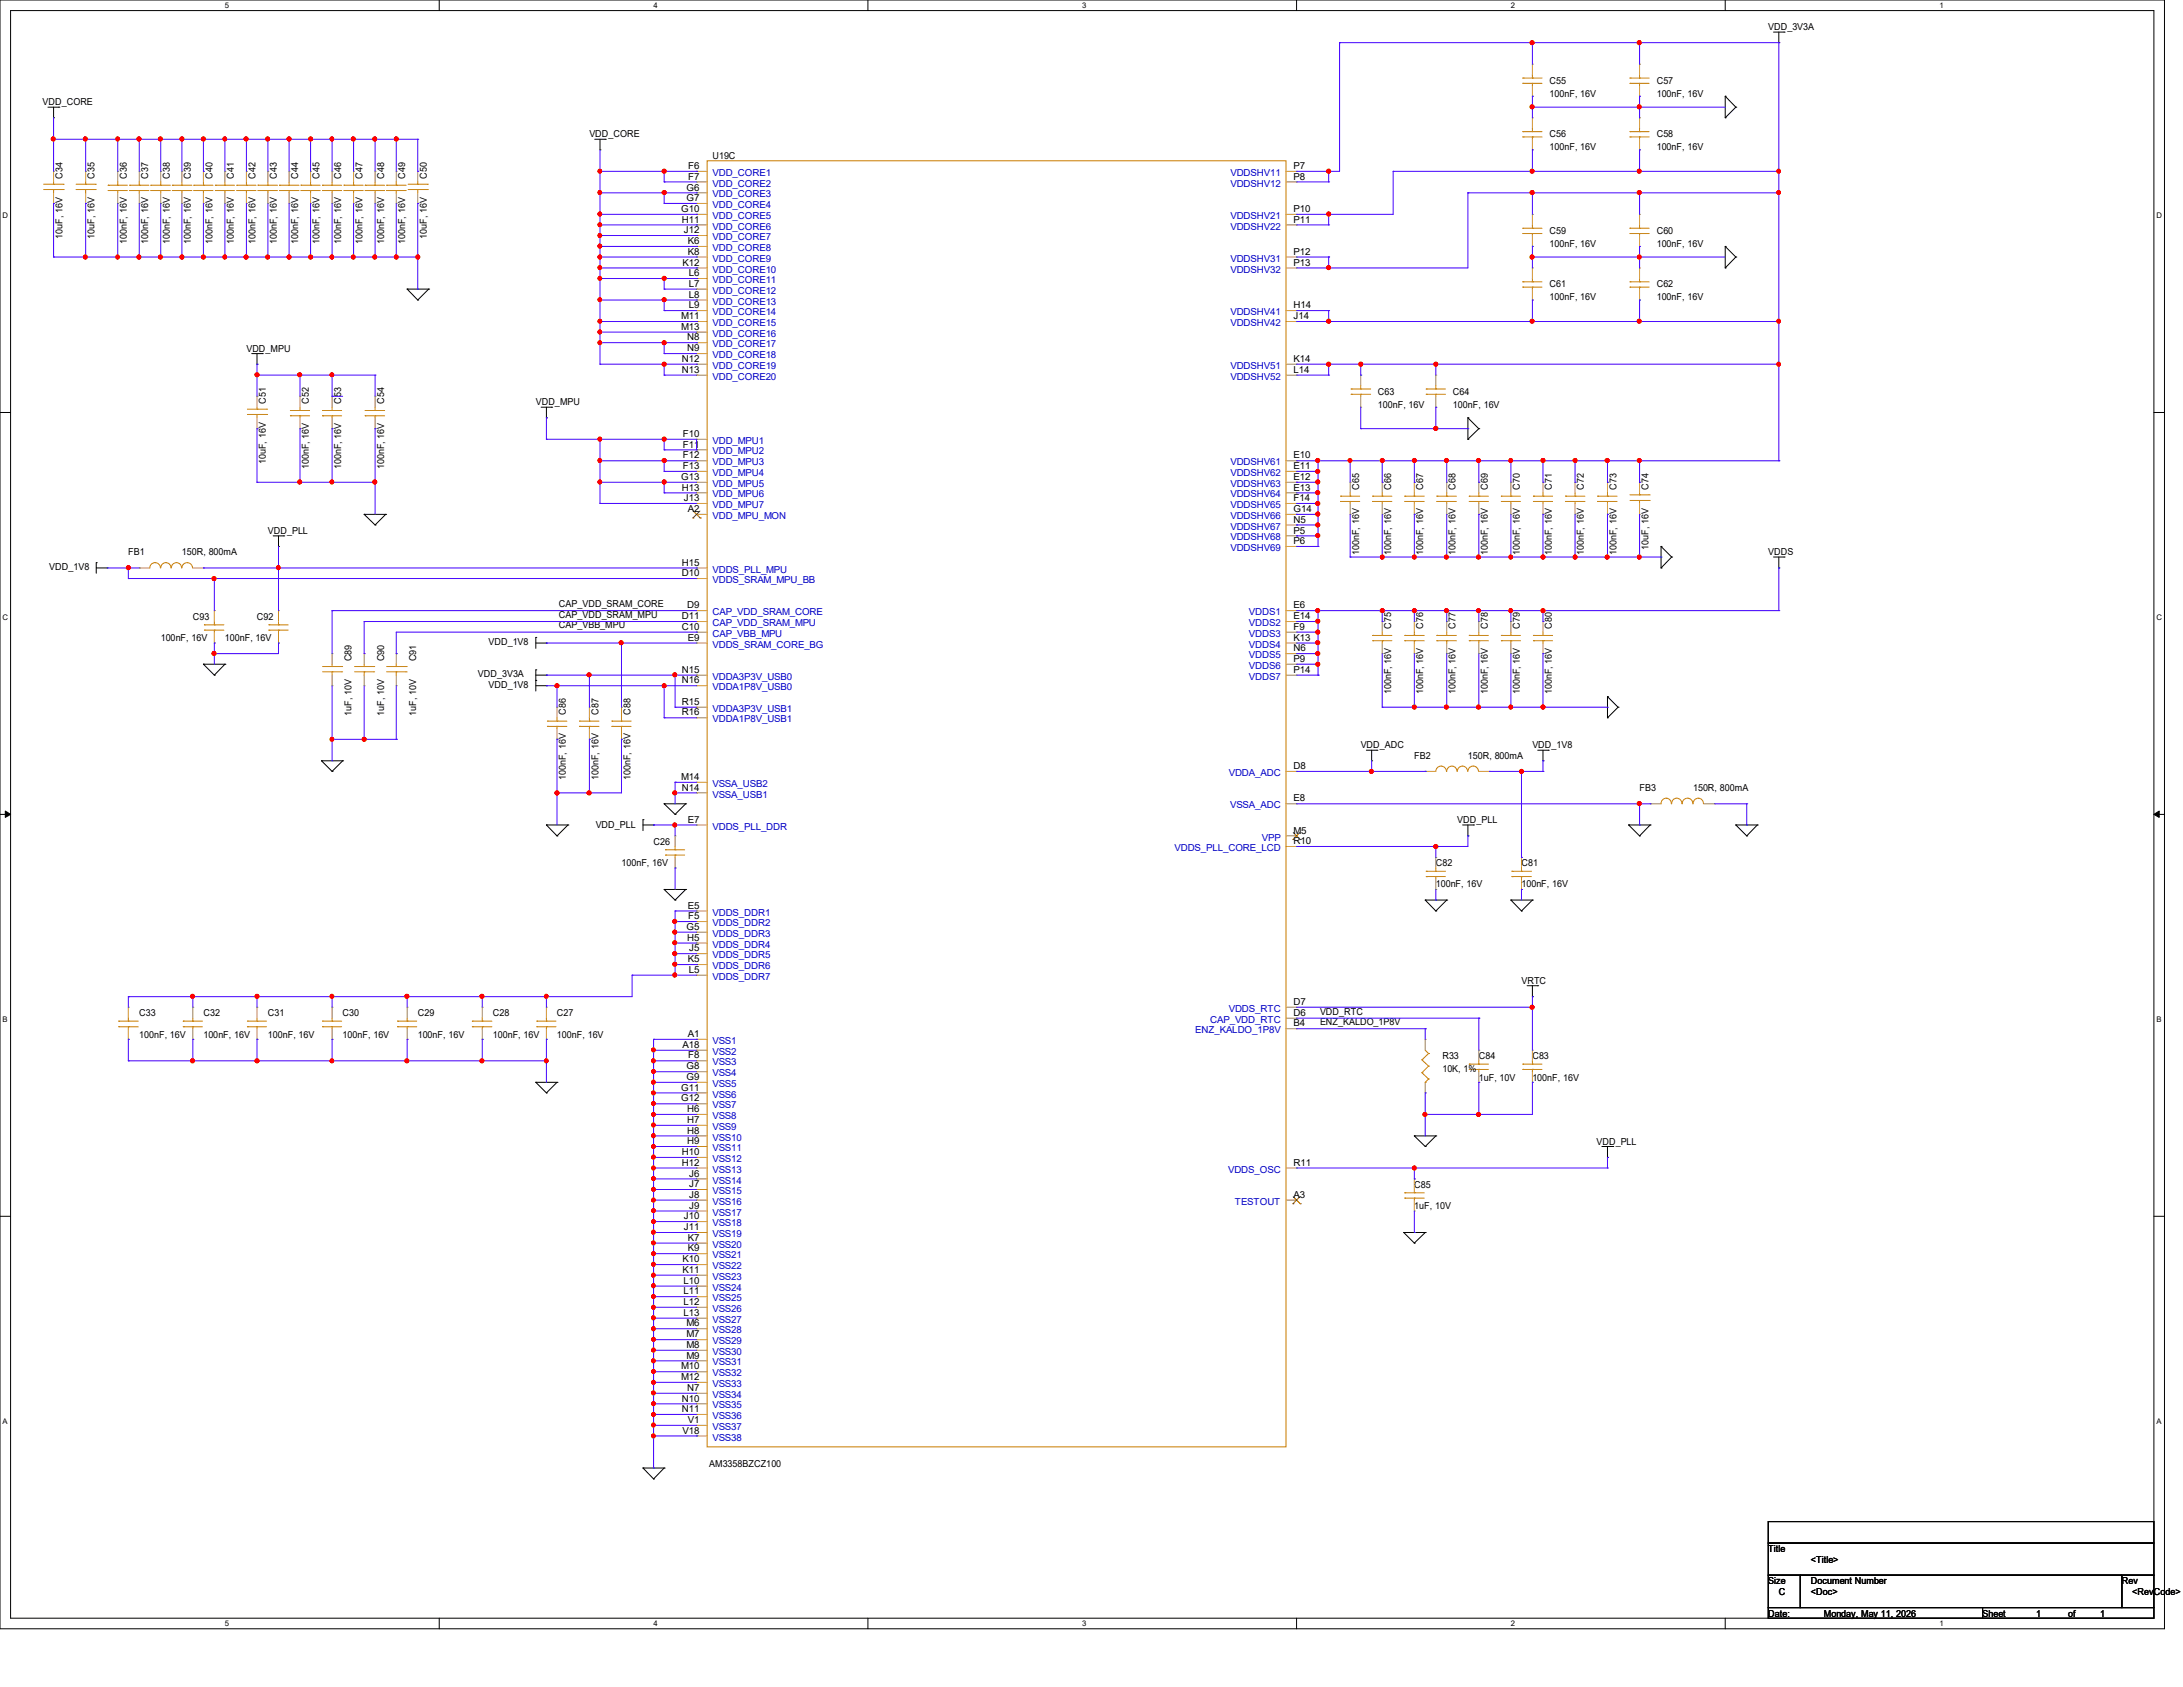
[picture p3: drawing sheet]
<svg xmlns="http://www.w3.org/2000/svg" width="279mm" height="216mm" viewBox="0 0 279 216" stroke-linecap="round" stroke-linejoin="round" font-family="sans-serif">
<defs><g id="words">
<g font-size="1.2">
<text x="226.3" y="3.9">VDD_3V3A</text>
<text x="198.3" y="10.7">C55</text>
<text x="212" y="10.7">C57</text>
<text x="5.5" y="13.5">VDD_CORE</text>
<text x="75.4" y="17.6">VDD_CORE</text>
<text x="198.3" y="12.4">100nF, 16V</text>
<text x="198.3" y="17.6">C56</text>
<text x="212" y="12.4">100nF, 16V</text>
<text x="212" y="17.6">C58</text>
<text x="8" y="22.9" transform="rotate(-90 8 22.9)">C34</text>
<text x="12.1" y="22.9" transform="rotate(-90 12.1 22.9)">C35</text>
<text x="16.2" y="22.9" transform="rotate(-90 16.2 22.9)">C36</text>
<text x="19" y="22.9" transform="rotate(-90 19 22.9)">C37</text>
<text x="21.7" y="22.9" transform="rotate(-90 21.7 22.9)">C38</text>
<text x="24.4" y="22.9" transform="rotate(-90 24.4 22.9)">C39</text>
<text x="27.2" y="22.9" transform="rotate(-90 27.2 22.9)">C40</text>
<text x="29.9" y="22.9" transform="rotate(-90 29.9 22.9)">C41</text>
<text x="32.7" y="22.9" transform="rotate(-90 32.7 22.9)">C42</text>
<text x="35.4" y="22.9" transform="rotate(-90 35.4 22.9)">C43</text>
<text x="38.1" y="22.9" transform="rotate(-90 38.1 22.9)">C44</text>
<text x="40.9" y="22.9" transform="rotate(-90 40.9 22.9)">C45</text>
<text x="43.6" y="22.9" transform="rotate(-90 43.6 22.9)">C46</text>
<text x="46.4" y="22.9" transform="rotate(-90 46.4 22.9)">C47</text>
<text x="49.1" y="22.9" transform="rotate(-90 49.1 22.9)">C48</text>
<text x="51.9" y="22.9" transform="rotate(-90 51.9 22.9)">C49</text>
<text x="54.6" y="22.9" transform="rotate(-90 54.6 22.9)">C50</text>
<text x="88.1" y="21.6">F6</text>
<text x="88.1" y="23">F7</text>
<text x="91.2" y="20.3">U19C</text>
<text x="165.6" y="21.6">P7</text>
<text x="165.6" y="23">P8</text>
<text x="198.3" y="19.2">100nF, 16V</text>
<text x="212" y="19.2">100nF, 16V</text>
<text x="87.2" y="27.1">G10</text>
<text x="87.3" y="28.5">H11</text>
<text x="87.5" y="29.8">J12</text>
<text x="87.9" y="24.4">G6</text>
<text x="87.9" y="25.7">G7</text>
<text x="165.6" y="27.1">P10</text>
<text x="165.6" y="28.5">P11</text>
<text x="198.3" y="29.9">C59</text>
<text x="212" y="29.9">C60</text>
<text x="8" y="30.6" transform="rotate(-90 8 30.6)">10uF, 16V</text>
<text x="12.1" y="30.6" transform="rotate(-90 12.1 30.6)">10uF, 16V</text>
<text x="16.2" y="31.2" transform="rotate(-90 16.2 31.2)">100nF, 16V</text>
<text x="19" y="31.2" transform="rotate(-90 19 31.2)">100nF, 16V</text>
<text x="21.7" y="31.2" transform="rotate(-90 21.7 31.2)">100nF, 16V</text>
<text x="24.4" y="31.2" transform="rotate(-90 24.4 31.2)">100nF, 16V</text>
<text x="27.2" y="31.2" transform="rotate(-90 27.2 31.2)">100nF, 16V</text>
<text x="29.9" y="31.2" transform="rotate(-90 29.9 31.2)">100nF, 16V</text>
<text x="32.7" y="31.2" transform="rotate(-90 32.7 31.2)">100nF, 16V</text>
<text x="35.4" y="31.2" transform="rotate(-90 35.4 31.2)">100nF, 16V</text>
<text x="38.1" y="31.2" transform="rotate(-90 38.1 31.2)">100nF, 16V</text>
<text x="40.9" y="31.2" transform="rotate(-90 40.9 31.2)">100nF, 16V</text>
<text x="43.6" y="31.2" transform="rotate(-90 43.6 31.2)">100nF, 16V</text>
<text x="46.4" y="31.2" transform="rotate(-90 46.4 31.2)">100nF, 16V</text>
<text x="49.1" y="31.2" transform="rotate(-90 49.1 31.2)">100nF, 16V</text>
<text x="51.9" y="31.2" transform="rotate(-90 51.9 31.2)">100nF, 16V</text>
<text x="54.6" y="30.6" transform="rotate(-90 54.6 30.6)">10uF, 16V</text>
<text x="87.4" y="34">K12</text>
<text x="88.1" y="31.2">K6</text>
<text x="88.1" y="32.6">K8</text>
<text x="88.2" y="35.3">L6</text>
<text x="165.6" y="32.6">P12</text>
<text x="165.6" y="34">P13</text>
<text x="198.3" y="31.6">100nF, 16V</text>
<text x="212" y="31.6">100nF, 16V</text>
<text x="87.2" y="40.9">M11</text>
<text x="88.2" y="36.7">L7</text>
<text x="88.2" y="38.1">L8</text>
<text x="88.2" y="39.5">L9</text>
<text x="165.6" y="39.5">H14</text>
<text x="165.6" y="40.9">J14</text>
<text x="198.3" y="36.8">C61</text>
<text x="198.3" y="38.4">100nF, 16V</text>
<text x="212" y="36.8">C62</text>
<text x="212" y="38.4">100nF, 16V</text>
<text x="31.5" y="45">VDD_MPU</text>
<text x="87.2" y="42.2">M13</text>
<text x="87.3" y="46.3">N12</text>
<text x="87.3" y="47.7">N13</text>
<text x="88" y="43.6">N8</text>
<text x="88" y="45">N9</text>
<text x="165.6" y="46.3">K14</text>
<text x="165.6" y="47.7">L14</text>
<text x="34" y="51.7" transform="rotate(-90 34 51.7)">C51</text>
<text x="39.5" y="51.7" transform="rotate(-90 39.5 51.7)">C52</text>
<text x="43.6" y="51.7" transform="rotate(-90 43.6 51.7)">C53</text>
<text x="49.1" y="51.7" transform="rotate(-90 49.1 51.7)">C54</text>
<text x="68.6" y="51.9">VDD_MPU</text>
<text x="176.4" y="50.5">C63</text>
<text x="176.4" y="52.2">100nF, 16V</text>
<text x="186" y="50.5">C64</text>
<text x="186" y="52.2">100nF, 16V</text>
<text x="34" y="59.4" transform="rotate(-90 34 59.4)">10uF, 16V</text>
<text x="87.4" y="55.9">F10</text>
<text x="87.4" y="57.3">F11</text>
<text x="87.4" y="58.7">F12</text>
<text x="165.6" y="58.7">E10</text>
<text x="39.5" y="60.1" transform="rotate(-90 39.5 60.1)">100nF, 16V</text>
<text x="43.6" y="60.1" transform="rotate(-90 43.6 60.1)">100nF, 16V</text>
<text x="49.1" y="60.1" transform="rotate(-90 49.1 60.1)">100nF, 16V</text>
<text x="87.2" y="61.4">G13</text>
<text x="87.3" y="62.8">H13</text>
<text x="87.4" y="60">F13</text>
<text x="87.5" y="64.1">J13</text>
<text x="88.1" y="65.5">A2</text>
<text x="165.6" y="60">E11</text>
<text x="165.6" y="61.4">E12</text>
<text x="165.6" y="62.8">E13</text>
<text x="165.6" y="64.1">F14</text>
<text x="165.6" y="65.5">G14</text>
<text x="173.9" y="62.7" transform="rotate(-90 173.9 62.7)">C65</text>
<text x="178.1" y="62.7" transform="rotate(-90 178.1 62.7)">C66</text>
<text x="182.2" y="62.7" transform="rotate(-90 182.2 62.7)">C67</text>
<text x="186.3" y="62.7" transform="rotate(-90 186.3 62.7)">C68</text>
<text x="190.4" y="62.7" transform="rotate(-90 190.4 62.7)">C69</text>
<text x="194.5" y="62.7" transform="rotate(-90 194.5 62.7)">C70</text>
<text x="198.6" y="62.7" transform="rotate(-90 198.6 62.7)">C71</text>
<text x="202.7" y="62.7" transform="rotate(-90 202.7 62.7)">C72</text>
<text x="206.9" y="62.7" transform="rotate(-90 206.9 62.7)">C73</text>
<text x="211" y="62.7" transform="rotate(-90 211 62.7)">C74</text>
<text x="16.4" y="71.1">FB1</text>
<text x="23.3" y="71.1">150R, 800mA</text>
<text x="34.3" y="68.3">VDD_PLL</text>
<text x="165.6" y="66.9">N5</text>
<text x="165.6" y="68.3">P5</text>
<text x="165.6" y="69.6">P6</text>
<text x="173.9" y="71" transform="rotate(-90 173.9 71)">100nF, 16V</text>
<text x="178.1" y="71" transform="rotate(-90 178.1 71)">100nF, 16V</text>
<text x="182.2" y="71" transform="rotate(-90 182.2 71)">100nF, 16V</text>
<text x="186.3" y="71" transform="rotate(-90 186.3 71)">100nF, 16V</text>
<text x="190.4" y="71" transform="rotate(-90 190.4 71)">100nF, 16V</text>
<text x="194.5" y="71" transform="rotate(-90 194.5 71)">100nF, 16V</text>
<text x="198.6" y="71" transform="rotate(-90 198.6 71)">100nF, 16V</text>
<text x="202.7" y="71" transform="rotate(-90 202.7 71)">100nF, 16V</text>
<text x="206.9" y="71" transform="rotate(-90 206.9 71)">100nF, 16V</text>
<text x="211" y="70.4" transform="rotate(-90 211 70.4)">10uF, 16V</text>
<text x="226.3" y="71.1">VDDS</text>
<text x="6.3" y="73">VDD_1V8</text>
<text x="71.5" y="77.7">CAP_VDD_SRAM_CORE</text>
<text x="87.3" y="72.4">H15</text>
<text x="87.3" y="73.7">D10</text>
<text x="88" y="77.9">D9</text>
<text x="165.6" y="77.9">E6</text>
<text x="20.6" y="82">100nF, 16V</text>
<text x="24.7" y="79.3">C93</text>
<text x="28.8" y="82">100nF, 16V</text>
<text x="32.9" y="79.3">C92</text>
<text x="62.5" y="82.6">VDD_1V8</text>
<text x="71.5" y="80.4">CAP_VBB_MPU</text>
<text x="71.5" y="79.1">CAP_VDD_SRAM_MPU</text>
<text x="87.3" y="80.6">C10</text>
<text x="87.3" y="79.2">D11</text>
<text x="88.1" y="82">E9</text>
<text x="165.6" y="79.2">E14</text>
<text x="165.6" y="80.6">F9</text>
<text x="165.6" y="82">K13</text>
<text x="165.6" y="83.4">N6</text>
<text x="178.1" y="80.5" transform="rotate(-90 178.1 80.5)">C75</text>
<text x="182.2" y="80.5" transform="rotate(-90 182.2 80.5)">C76</text>
<text x="186.3" y="80.5" transform="rotate(-90 186.3 80.5)">C77</text>
<text x="190.4" y="80.5" transform="rotate(-90 190.4 80.5)">C78</text>
<text x="194.5" y="80.5" transform="rotate(-90 194.5 80.5)">C79</text>
<text x="198.6" y="80.5" transform="rotate(-90 198.6 80.5)">C80</text>
<text x="45" y="84.6" transform="rotate(-90 45 84.6)">C89</text>
<text x="49.1" y="84.6" transform="rotate(-90 49.1 84.6)">C90</text>
<text x="53.3" y="84.6" transform="rotate(-90 53.3 84.6)">C91</text>
<text x="61.2" y="86.7">VDD_3V3A</text>
<text x="62.5" y="88.1">VDD_1V8</text>
<text x="87.3" y="87.5">N16</text>
<text x="87.3" y="86.1">N15</text>
<text x="165.6" y="84.7">P9</text>
<text x="165.6" y="86.1">P14</text>
<text x="178.1" y="88.9" transform="rotate(-90 178.1 88.9)">100nF, 16V</text>
<text x="182.2" y="88.9" transform="rotate(-90 182.2 88.9)">100nF, 16V</text>
<text x="186.3" y="88.9" transform="rotate(-90 186.3 88.9)">100nF, 16V</text>
<text x="190.4" y="88.9" transform="rotate(-90 190.4 88.9)">100nF, 16V</text>
<text x="194.5" y="88.9" transform="rotate(-90 194.5 88.9)">100nF, 16V</text>
<text x="198.6" y="88.9" transform="rotate(-90 198.6 88.9)">100nF, 16V</text>
<text x="45" y="91.6" transform="rotate(-90 45 91.6)">1uF, 10V</text>
<text x="49.1" y="91.6" transform="rotate(-90 49.1 91.6)">1uF, 10V</text>
<text x="53.3" y="91.6" transform="rotate(-90 53.3 91.6)">1uF, 10V</text>
<text x="72.4" y="91.5" transform="rotate(-90 72.4 91.5)">C86</text>
<text x="76.6" y="91.5" transform="rotate(-90 76.6 91.5)">C87</text>
<text x="80.7" y="91.5" transform="rotate(-90 80.7 91.5)">C88</text>
<text x="87.3" y="91.6">R16</text>
<text x="87.3" y="90.2">R15</text>
<text x="174.2" y="95.8">VDD_ADC</text>
<text x="196.1" y="95.8">VDD_1V8</text>
<text x="72.4" y="99.8" transform="rotate(-90 72.4 99.8)">100nF, 16V</text>
<text x="76.6" y="99.8" transform="rotate(-90 76.6 99.8)">100nF, 16V</text>
<text x="80.7" y="99.8" transform="rotate(-90 80.7 99.8)">100nF, 16V</text>
<text x="87.2" y="99.8">M14</text>
<text x="87.3" y="101.2">N14</text>
<text x="165.6" y="98.4">D8</text>
<text x="181" y="97.2">FB2</text>
<text x="187.9" y="97.2">150R, 800mA</text>
<text x="209.8" y="101.3">FB3</text>
<text x="216.7" y="101.3">150R, 800mA</text>
<text x="76.2" y="105.9">VDD_PLL</text>
<text x="88.1" y="105.3">E7</text>
<text x="165.6" y="106.7">M5</text>
<text x="165.6" y="102.6">E8</text>
<text x="186.5" y="105.4">VDD_PLL</text>
<text x="79.5" y="110.9">100nF, 16V</text>
<text x="83.6" y="108.1">C26</text>
<text x="165.6" y="108">R10</text>
<text x="183.8" y="110.9">C82</text>
<text x="183.8" y="113.6">100nF, 16V</text>
<text x="194.7" y="110.9">C81</text>
<text x="194.7" y="113.6">100nF, 16V</text>
<text x="87.9" y="119">G5</text>
<text x="88.1" y="116.3">E5</text>
<text x="88.1" y="117.6">F5</text>
<text x="88" y="120.4">H5</text>
<text x="88.1" y="123.1">K5</text>
<text x="88.2" y="124.5">L5</text>
<text x="88.2" y="121.7">J5</text>
<text x="194.7" y="125.9">VRTC</text>
<text x="17.8" y="130">C33</text>
<text x="26" y="130">C32</text>
<text x="34.3" y="130">C31</text>
<text x="43.9" y="130">C30</text>
<text x="53.5" y="130">C29</text>
<text x="63.1" y="130">C28</text>
<text x="71.3" y="130">C27</text>
<text x="165.6" y="130">D6</text>
<text x="165.6" y="131.4">B4</text>
<text x="165.6" y="128.6">D7</text>
<text x="168.9" y="131.2">ENZ_KALDO_1P8V</text>
<text x="168.9" y="129.8">VDD_RTC</text>
<text x="17.8" y="132.8">100nF, 16V</text>
<text x="26" y="132.8">100nF, 16V</text>
<text x="34.3" y="132.8">100nF, 16V</text>
<text x="43.9" y="132.8">100nF, 16V</text>
<text x="53.5" y="132.8">100nF, 16V</text>
<text x="63.1" y="132.8">100nF, 16V</text>
<text x="71.3" y="132.8">100nF, 16V</text>
<text x="87.4" y="134.1">A18</text>
<text x="87.9" y="136.9">G8</text>
<text x="88.1" y="132.7">A1</text>
<text x="88.1" y="135.5">F8</text>
<text x="184.6" y="135.5">R33</text>
<text x="184.6" y="137.2">10K, 1%</text>
<text x="189.3" y="135.5">C84</text>
<text x="196.1" y="135.5">C83</text>
<text x="87.2" y="139.6">G11</text>
<text x="87.2" y="141">G12</text>
<text x="87.9" y="138.2">G9</text>
<text x="88" y="142.3">H6</text>
<text x="88" y="143.7">H7</text>
<text x="189.3" y="138.3">1uF, 10V</text>
<text x="196.1" y="138.3">100nF, 16V</text>
<text x="87.3" y="147.8">H10</text>
<text x="87.3" y="149.2">H12</text>
<text x="88" y="145.1">H8</text>
<text x="88" y="146.4">H9</text>
<text x="165.6" y="149.2">R11</text>
<text x="204.3" y="146.5">VDD_PLL</text>
<text x="88.2" y="150.6">J6</text>
<text x="88.2" y="151.9">J7</text>
<text x="88.2" y="153.3">J8</text>
<text x="88.2" y="154.7">J9</text>
<text x="165.6" y="153.3">A3</text>
<text x="181" y="152">C85</text>
<text x="181" y="154.7">1uF, 10V</text>
<text x="87.4" y="161.5">K10</text>
<text x="87.5" y="156">J10</text>
<text x="87.5" y="157.4">J11</text>
<text x="88.1" y="158.8">K7</text>
<text x="88.1" y="160.1">K9</text>
<text x="87.4" y="162.9">K11</text>
<text x="87.5" y="164.3">L10</text>
<text x="87.5" y="165.6">L11</text>
<text x="87.5" y="167">L12</text>
<text x="87.5" y="168.4">L13</text>
<text x="87.9" y="169.8">M6</text>
<text x="87.9" y="171.2">M7</text>
<text x="87.9" y="172.5">M8</text>
<text x="87.9" y="173.9">M9</text>
<text x="87.2" y="175.3">M10</text>
<text x="87.2" y="176.6">M12</text>
<text x="87.3" y="179.4">N10</text>
<text x="88" y="178">N7</text>
<text x="87.3" y="180.7">N11</text>
<text x="87.4" y="183.5">V18</text>
<text x="88.1" y="182.1">V1</text>
<text x="90.8" y="187.8">AM3358BZCZ100</text>
<text x="226.3" y="198.6">Title</text>
<text x="226.3" y="202.7">Size</text>
<text x="231.8" y="200">&lt;Title&gt;</text>
<text x="231.8" y="202.7">Document Number</text>
<text x="271.6" y="202.7">Rev</text>
<text x="226.3" y="206.9">Date:</text>
<text x="227.7" y="204.1">C</text>
<text x="231.8" y="204.1">&lt;Doc&gt;</text>
<text x="233.4" y="206.9">Monday, May 11, 2026</text>
<text x="253.7" y="206.9">Sheet</text>
<text x="260.6" y="206.9">1</text>
<text x="264.7" y="206.9">of</text>
<text x="268.8" y="206.9">1</text>
<text x="272.9" y="204.1">&lt;RevCode&gt;</text>
</g>
<g font-size="1.2" fill="#00c">
<text x="91.2" y="22.5">VDD_CORE1</text>
<text x="91.2" y="23.9">VDD_CORE2</text>
<text x="157.5" y="22.5">VDDSHV11</text>
<text x="157.5" y="23.9">VDDSHV12</text>
<text x="91.2" y="25.3">VDD_CORE3</text>
<text x="91.2" y="26.6">VDD_CORE4</text>
<text x="91.2" y="28">VDD_CORE5</text>
<text x="91.2" y="29.4">VDD_CORE6</text>
<text x="157.5" y="28">VDDSHV21</text>
<text x="157.5" y="29.4">VDDSHV22</text>
<text x="91.2" y="34.9">VDD_CORE10</text>
<text x="91.2" y="30.7">VDD_CORE7</text>
<text x="91.2" y="32.1">VDD_CORE8</text>
<text x="91.2" y="33.5">VDD_CORE9</text>
<text x="157.5" y="33.5">VDDSHV31</text>
<text x="157.5" y="34.9">VDDSHV32</text>
<text x="91.2" y="36.2">VDD_CORE11</text>
<text x="91.2" y="37.6">VDD_CORE12</text>
<text x="91.2" y="39">VDD_CORE13</text>
<text x="91.2" y="40.3">VDD_CORE14</text>
<text x="91.2" y="41.7">VDD_CORE15</text>
<text x="157.5" y="40.3">VDDSHV41</text>
<text x="157.5" y="41.7">VDDSHV42</text>
<text x="91.2" y="43.1">VDD_CORE16</text>
<text x="91.2" y="44.4">VDD_CORE17</text>
<text x="91.2" y="45.8">VDD_CORE18</text>
<text x="91.2" y="47.2">VDD_CORE19</text>
<text x="157.5" y="47.2">VDDSHV51</text>
<text x="91.2" y="48.6">VDD_CORE20</text>
<text x="157.5" y="48.6">VDDSHV52</text>
<text x="91.2" y="56.8">VDD_MPU1</text>
<text x="91.2" y="58.2">VDD_MPU2</text>
<text x="91.2" y="59.6">VDD_MPU3</text>
<text x="157.5" y="59.6">VDDSHV61</text>
<text x="91.2" y="60.9">VDD_MPU4</text>
<text x="91.2" y="62.3">VDD_MPU5</text>
<text x="91.2" y="63.7">VDD_MPU6</text>
<text x="91.2" y="65">VDD_MPU7</text>
<text x="157.5" y="60.9">VDDSHV62</text>
<text x="157.5" y="62.3">VDDSHV63</text>
<text x="157.5" y="63.7">VDDSHV64</text>
<text x="157.5" y="65">VDDSHV65</text>
<text x="91.2" y="66.4">VDD_MPU_MON</text>
<text x="157.5" y="66.4">VDDSHV66</text>
<text x="157.5" y="67.8">VDDSHV67</text>
<text x="157.5" y="69.2">VDDSHV68</text>
<text x="157.5" y="70.5">VDDSHV69</text>
<text x="91.2" y="73.3">VDDS_PLL_MPU</text>
<text x="91.2" y="74.6">VDDS_SRAM_MPU_BB</text>
<text x="91.2" y="81.5">CAP_VBB_MPU</text>
<text x="91.2" y="78.7">CAP_VDD_SRAM_CORE</text>
<text x="91.2" y="80.1">CAP_VDD_SRAM_MPU</text>
<text x="91.2" y="82.9">VDDS_SRAM_CORE_BG</text>
<text x="159.8" y="78.7">VDDS1</text>
<text x="159.8" y="80.1">VDDS2</text>
<text x="159.8" y="81.5">VDDS3</text>
<text x="159.8" y="82.9">VDDS4</text>
<text x="91.2" y="88.3">VDDA1P8V_USB0</text>
<text x="91.2" y="87">VDDA3P3V_USB0</text>
<text x="159.8" y="84.2">VDDS5</text>
<text x="159.8" y="85.6">VDDS6</text>
<text x="159.8" y="87">VDDS7</text>
<text x="91.2" y="92.5">VDDA1P8V_USB1</text>
<text x="91.2" y="91.1">VDDA3P3V_USB1</text>
<text x="91.2" y="100.7">VSSA_USB2</text>
<text x="157.3" y="99.3">VDDA_ADC</text>
<text x="91.2" y="106.2">VDDS_PLL_DDR</text>
<text x="91.2" y="102.1">VSSA_USB1</text>
<text x="157.4" y="103.5">VSSA_ADC</text>
<text x="161.5" y="107.6">VPP</text>
<text x="150.3" y="108.9">VDDS_PLL_CORE_LCD</text>
<text x="91.2" y="117.2">VDDS_DDR1</text>
<text x="91.2" y="118.5">VDDS_DDR2</text>
<text x="91.2" y="119.9">VDDS_DDR3</text>
<text x="91.2" y="121.3">VDDS_DDR4</text>
<text x="91.2" y="122.6">VDDS_DDR5</text>
<text x="91.2" y="124">VDDS_DDR6</text>
<text x="91.2" y="125.4">VDDS_DDR7</text>
<text x="154.9" y="130.9">CAP_VDD_RTC</text>
<text x="157.3" y="129.5">VDDS_RTC</text>
<text x="91.2" y="133.6">VSS1</text>
<text x="91.2" y="135">VSS2</text>
<text x="91.2" y="136.4">VSS3</text>
<text x="91.2" y="137.8">VSS4</text>
<text x="153" y="132.2">ENZ_KALDO_1P8V</text>
<text x="91.2" y="139.1">VSS5</text>
<text x="91.2" y="140.5">VSS6</text>
<text x="91.2" y="141.9">VSS7</text>
<text x="91.2" y="143.2">VSS8</text>
<text x="91.2" y="146">VSS10</text>
<text x="91.2" y="147.3">VSS11</text>
<text x="91.2" y="148.7">VSS12</text>
<text x="91.2" y="144.6">VSS9</text>
<text x="91.2" y="150.1">VSS13</text>
<text x="91.2" y="151.5">VSS14</text>
<text x="91.2" y="152.8">VSS15</text>
<text x="91.2" y="154.2">VSS16</text>
<text x="91.2" y="155.6">VSS17</text>
<text x="157.2" y="150.1">VDDS_OSC</text>
<text x="158" y="154.2">TESTOUT</text>
<text x="91.2" y="156.9">VSS18</text>
<text x="91.2" y="158.3">VSS19</text>
<text x="91.2" y="159.7">VSS20</text>
<text x="91.2" y="161">VSS21</text>
<text x="91.2" y="162.4">VSS22</text>
<text x="91.2" y="163.8">VSS23</text>
<text x="91.2" y="165.2">VSS24</text>
<text x="91.2" y="166.5">VSS25</text>
<text x="91.2" y="167.9">VSS26</text>
<text x="91.2" y="169.3">VSS27</text>
<text x="91.2" y="170.6">VSS28</text>
<text x="91.2" y="172">VSS29</text>
<text x="91.2" y="173.4">VSS30</text>
<text x="91.2" y="174.7">VSS31</text>
<text x="91.2" y="176.1">VSS32</text>
<text x="91.2" y="177.5">VSS33</text>
<text x="91.2" y="178.9">VSS34</text>
<text x="91.2" y="180.3">VSS35</text>
<text x="91.2" y="181.6">VSS36</text>
<text x="91.2" y="183">VSS37</text>
<text x="91.2" y="184.4">VSS38</text>
</g>
<g font-size="1">
<text x="28.8" y="1">5</text>
<text x="83.7" y="1">4</text>
<text x="138.5" y="1">3</text>
<text x="193.4" y="1">2</text>
<text x="248.2" y="1">1</text>
<text x=".3" y="27.9">D</text>
<text x="276" y="27.9">D</text>
<text x=".3" y="79.4">C</text>
<text x="276" y="79.4">C</text>
<text x=".3" y="130.8">B</text>
<text x="276" y="130.8">B</text>
<text x=".3" y="182.2">A</text>
<text x="276" y="182.2">A</text>
<text x="28.8" y="208.1">5</text>
<text x="83.7" y="208.1">4</text>
<text x="138.5" y="208.1">3</text>
<text x="193.4" y="208.1">2</text>
<text x="248.2" y="208.1">1</text>
</g>
</g></defs>
<path d="M0 0h277v208.4h-277zM1.4 1.4h274.3v205.7h-274.3z" fill="none" stroke="#000" stroke-width=".13"/>
<g fill="#fff">
<path d="M28.8 .1h.5v1.1h-.5z"/>
<path d="M28.8 207.2h.5v1.1h-.5z"/>
</g>
<path d="M56.2 0v1.4M56.2 207.1v1.3" fill="none" stroke="#000" stroke-width=".13"/>
<g fill="#fff">
<path d="M83.7 .1h.5v1.1h-.5z"/>
<path d="M83.7 207.2h.5v1.1h-.5z"/>
</g>
<path d="M111.1 0v1.4M111.1 207.1v1.3" fill="none" stroke="#000" stroke-width=".13"/>
<g fill="#fff">
<path d="M138.5 .1h.6v1.1h-.6z"/>
<path d="M138.5 207.2h.6v1.1h-.6z"/>
</g>
<path d="M165.9 0v1.4M165.9 207.1v1.3" fill="none" stroke="#000" stroke-width=".13"/>
<g fill="#fff">
<path d="M193.4 .1h.5v1.1h-.5z"/>
<path d="M193.4 207.2h.5v1.1h-.5z"/>
</g>
<path d="M220.8 0v1.4M220.8 207.1v1.3" fill="none" stroke="#000" stroke-width=".13"/>
<g fill="#fff">
<path d="M248.2 .1h.6v1.1h-.6z"/>
<path d="M248.2 207.2h.6v1.1h-.6z"/>
<path d="M.3 27.1h.8v1.1h-.8z"/>
<path d="M276 27.1h.7v1.1h-.7z"/>
<path d="M.3 78.5h.8v1.1h-.8z"/>
<path d="M276 78.5h.7v1.1h-.7z"/>
</g>
<path d="M0 52.8h1.4M275.7 52.8h1.3" fill="none" stroke="#000" stroke-width=".13"/>
<g fill="#fff">
<path d="M.3 129.9h.7v1.1h-.7z"/>
<path d="M276 129.9h.6v1.1h-.6z"/>
</g>
<path d="M0 104.2h1.4M275.7 104.2h1.3" fill="none" stroke="#000" stroke-width=".13"/>
<path d="M.7 103.8l.7 .4-.7 .4zM275.7 104.2l.7-.4v.8z" fill="#000" stroke="#000" stroke-width=".13"/>
<g fill="#fff">
<path d="M.3 181.4h.7v1.1h-.7z"/>
<path d="M276 181.4h.6v1.1h-.6z"/>
</g>
<g fill="none" stroke="#000" stroke-width=".13">
<path d="M6.1 13.7h1.4M6.9 15.1h.1M6.9 13.7v1.4M7.5 13.7h.1M76.1 17.8h1.4M76.8 19.2h.1M76.8 17.8v1.4M77.5 17.8h.1M220.8 12.3h.1M220.8 15.1h.1M220.8 12.3v2.8M220.8 12.3l1.4 1.4"/>
<path d="M222.2 13.7h.1M222.2 13.7l-1.4 1.4M227 4.1h1.3M227.7 5.5h.1M227.7 4.1v1.4M228.3 4.1h.1M52.1 37h.1M52.1 37h2.8M52.1 37l1.4 1.4M53.5 38.4h.1M54.9 37h.1M54.9 37l-1.4 1.4"/>
<path d="M220.8 31.5h.1M220.8 34.3h.1M220.8 31.5v2.8M220.8 31.5l1.4 1.4M222.2 32.9h.1M222.2 32.9l-1.4 1.4M32.2 45.3h1.4M32.9 46.6h.1M32.9 45.3v1.3M33.6 45.3h.1M69.3 52.1h1.3M69.9 53.5h.1"/>
<path d="M69.9 52.1v1.4M70.6 52.1h.1M187.9 53.5h.1M187.9 56.2h.1M187.9 53.5v2.7M187.9 53.5l1.4 1.4M189.3 54.9h.1M189.3 54.9l-1.4 1.3M12.3 72h.1M12.3 72.7h1.4M12.3 72v1.4M13.7 72.7h.1"/>
<path d="M35 68.6h1.3M35.6 69.9h.1M35.6 68.6v1.3M36.3 68.6h.1M46.6 65.8h.1M46.6 65.8h2.8M46.6 65.8l1.4 1.4M48 67.2h.1M49.4 65.8h.1M49.4 65.8l-1.4 1.4M212.6 69.9h.1M212.6 72.7h.1"/>
<path d="M212.6 69.9v2.8M212.6 69.9l1.4 1.4M214 71.3h.1M214 71.3l-1.4 1.4M227 71.3h1.3M227.7 72.7h.1M227.7 71.3v1.4M228.3 71.3h.1M26 85h.1M26 85h2.8M26 85l1.4 1.4M27.4 86.4h.1"/>
<path d="M28.8 85h.1M28.8 85l-1.4 1.4M41.1 97.4h.1M41.1 97.4h2.8M41.1 97.4l1.4 1.3M42.5 98.7h.1M43.9 97.4h.1M43.9 97.4l-1.4 1.3M68.6 87.1h.1M68.6 85.7h.1M68.6 81.6h.1M68.6 87.8h1.3"/>
<path d="M68.6 81.6v1.4M68.6 85.7v2.7M68.6 86.4h1.3M68.6 82.3h1.3M69.9 87.8h.1M69.9 86.4h.1M69.9 82.3h.1M174.9 96h1.3M175.6 97.4h.1M175.6 96v1.4M176.2 96h.1M196.8 96h1.4"/>
<path d="M197.5 97.4h.1M197.5 96v1.4M198.2 96h.1M205.7 89.2h.1M205.7 91.9h.1M205.7 89.2v2.7M205.7 89.2l1.4 1.3M207.1 90.5h.1M207.1 90.5l-1.4 1.4M69.9 105.6h.1M69.9 105.6h2.8M69.9 105.6l1.4 1.4"/>
<path d="M71.3 107h.1M72.7 105.6h.1M72.7 105.6l-1.4 1.4M82.3 104.9h.1M82.3 105.6h1.4M82.3 104.9v1.4M83.7 105.6h.1M85 113.8h.1M85 102.9h.1M85 113.8h2.8M85 113.8l1.4 1.4M85 102.9h2.8"/>
<path d="M85 102.9l1.4 1.3M86.4 115.2h.1M86.4 104.2h.1M87.8 113.8h.1M87.8 102.9h.1M87.8 113.8l-1.4 1.4M87.8 102.9l-1.4 1.3M182.4 115.2h.1M182.4 115.2h2.8M182.4 115.2l1.4 1.4M183.8 116.6h.1M185.2 115.2h.1"/>
<path d="M185.2 115.2l-1.4 1.4M187.2 105.6h1.4M187.9 107h.1M187.9 105.6v1.4M188.6 105.6h.1M193.4 115.2h.1M193.4 115.2h2.7M193.4 115.2l1.3 1.4M194.7 116.6h.1M196.1 115.2h.1M196.1 115.2l-1.4 1.4M208.4 105.6h.1"/>
<path d="M208.4 105.6h2.8M208.4 105.6l1.4 1.4M209.8 107h.1M211.2 105.6h.1M211.2 105.6l-1.4 1.4M222.2 105.6h.1M222.2 105.6h2.7M222.2 105.6l1.4 1.4M223.6 107h.1M224.9 105.6h.1M224.9 105.6l-1.3 1.4M68.6 138.5h.1"/>
<path d="M68.6 138.5h2.7M68.6 138.5l1.3 1.4M69.9 139.9h.1M71.3 138.5h.1M71.3 138.5l-1.4 1.4M195.5 126.2h1.3M196.1 127.6h.1M196.1 126.2v1.4M196.8 126.2h.1M0 155.7h1.4M179.7 157.7h.1M179.7 157.7h2.7"/>
<path d="M179.7 157.7l1.3 1.4M181 145.4h.1M181 159.1h.1M181 145.4h2.8M181 145.4l1.4 1.3M182.4 146.7h.1M182.4 157.7h.1M182.4 157.7l-1.4 1.4M183.8 145.4h.1M183.8 145.4l-1.4 1.3M205 146.7h1.4M205.7 148.1h.1"/>
<path d="M205.7 146.7v1.4M206.4 146.7h.1M275.7 155.7h1.3M82.3 187.9h.1M82.3 187.9h2.7M82.3 187.9l1.4 1.4M83.7 189.3h.1M85 187.9h.1M85 187.9l-1.3 1.4M226.3 194.7h49.4v2.8h-49.4zM226.3 197.5h49.4v4.1h-49.4zM226.3 201.6h4.1v4.1h-4.1z"/>
<path d="M226.3 205.7h27.4v1.4h-27.4zM230.4 201.6h41.2v4.1h-41.2zM253.7 205.7h22v1.4h-22zM271.6 201.6h4.1v4.1h-4.1z"/>
</g>
<g fill="none" stroke="#cc8006" stroke-width=".13">
<path d="M194.9 10h.1M194.9 10.7h.1M194.9 16.8h.1M194.9 17.5h.1M194.9 10h2.5M194.9 10.7h2.5M194.9 16.8h2.5M194.9 17.5h2.5M196.1 10.7h.1M196.1 10h.1M196.1 17.5h.1M196.1 16.8h.1"/>
<path d="M196.1 9.6v.4M196.1 10.7v.3M196.1 16.4v.4M196.1 17.5v.3M208.6 10h.1M208.6 10.7h.1M208.6 16.8h.1M208.6 17.5h.1M208.6 10h2.5M208.6 10.7h2.5M208.6 16.8h2.5M208.6 17.5h2.5"/>
<path d="M209.8 10.7h.1M209.8 10h.1M209.8 17.5h.1M209.8 16.8h.1M209.8 9.6v.4M209.8 10.7v.3M209.8 16.4v.4M209.8 17.5v.3M5.6 24.3h2.5M5.6 23.6h2.5M6.9 23.6h.1M6.9 24.3h.1"/>
<path d="M6.9 23.3v.3M6.9 24.3v.4M8.1 24.3h.1M8.1 23.6h.1M9.7 24.3h2.5M9.7 23.6h2.5M11 23.6h.1M11 24.3h.1M11 23.3v.3M11 24.3v.4M12.2 24.3h.1M12.2 23.6h.1"/>
<path d="M13.8 23.7h.1M13.8 24.4h.1M13.8 23.7h2.5M13.8 24.4h2.5M15.1 24.4h.1M15.1 23.7h.1M15.1 23.3v.4M15.1 24.4v.3M16.6 23.7h.1M16.6 24.4h.1M16.6 23.7h2.4M16.6 24.4h2.4"/>
<path d="M17.8 24.4h.1M17.8 23.7h.1M17.8 23.3v.4M17.8 24.4v.3M19.3 23.7h.1M19.3 24.4h.1M19.3 23.7h2.5M19.3 24.4h2.5M20.6 24.4h.1M20.6 23.7h.1M20.6 23.3v.4M20.6 24.4v.3"/>
<path d="M22.1 23.7h.1M22.1 24.4h.1M22.1 23.7h2.5M22.1 24.4h2.5M23.3 24.4h.1M23.3 23.7h.1M23.3 23.3v.4M23.3 24.4v.3M24.8 23.7h.1M24.8 24.4h.1M24.8 23.7h2.5M24.8 24.4h2.5"/>
<path d="M26 24.4h.1M26 23.7h.1M26 23.3v.4M26 24.4v.3M27.6 23.7h.1M27.6 24.4h.1M27.6 23.7h2.4M27.6 24.4h2.4M28.8 24.4h.1M28.8 23.7h.1M28.8 23.3v.4M28.8 24.4v.3"/>
<path d="M30.3 23.7h.1M30.3 24.4h.1M30.3 23.7h2.5M30.3 24.4h2.5M31.5 24.4h.1M31.5 23.7h.1M31.5 23.3v.4M31.5 24.4v.3M33 23.7h.1M33 24.4h.1M33 23.7h2.5M33 24.4h2.5"/>
<path d="M34.3 24.4h.1M34.3 23.7h.1M34.3 23.3v.4M34.3 24.4v.3M35.8 23.7h.1M35.8 24.4h.1M35.8 23.7h2.5M35.8 24.4h2.5M37 24.4h.1M37 23.7h.1M37 23.3v.4M37 24.4v.3"/>
<path d="M38.5 23.7h.1M38.5 24.4h.1M38.5 23.7h2.5M38.5 24.4h2.5M39.8 24.4h.1M39.8 23.7h.1M39.8 23.3v.4M39.8 24.4v.3M41.3 23.7h.1M41.3 24.4h.1M41.3 23.7h2.4M41.3 24.4h2.4"/>
<path d="M42.5 24.4h.1M42.5 23.7h.1M42.5 23.3v.4M42.5 24.4v.3M44 23.7h.1M44 24.4h.1M44 23.7h2.5M44 24.4h2.5M45.3 24.4h.1M45.3 23.7h.1M45.3 23.3v.4M45.3 24.4v.3"/>
<path d="M46.7 23.7h.1M46.7 24.4h.1M46.7 23.7h2.5M46.7 24.4h2.5M48 24.4h.1M48 23.7h.1M48 23.3v.4M48 24.4v.3M49.5 23.7h.1M49.5 24.4h.1M49.5 23.7h2.5M49.5 24.4h2.5"/>
<path d="M50.7 24.4h.1M50.7 23.7h.1M50.7 23.3v.4M50.7 24.4v.3M52.2 24.3h2.5M52.2 23.6h2.5M53.5 23.6h.1M53.5 24.3h.1M53.5 23.3v.3M53.5 24.3v.4M54.7 24.3h.1M54.7 23.6h.1"/>
<path d="M90.5 20.6h74.1v164.6h-74.1zM194.9 29.2h.1M194.9 29.9h.1M194.9 36.1h.1M194.9 36.7h.1M194.9 29.2h2.5M194.9 29.9h2.5M194.9 36.1h2.5M194.9 36.7h2.5M196.1 29.9h.1M196.1 29.2h.1M196.1 36.7h.1"/>
<path d="M196.1 36.1h.1M196.1 28.8v.4M196.1 29.9v.2M196.1 35.6v.5M196.1 36.7v.3M208.6 29.2h.1M208.6 29.9h.1M208.6 36.1h.1M208.6 36.7h.1M208.6 29.2h2.5M208.6 29.9h2.5M208.6 36.1h2.5"/>
<path d="M208.6 36.7h2.5M209.8 29.9h.1M209.8 29.2h.1M209.8 36.7h.1M209.8 36.1h.1M209.8 28.8v.4M209.8 29.9v.2M209.8 35.6v.5M209.8 36.7v.3M31.7 53h2.4M31.7 52.4h2.4M32.9 52.4h.1"/>
<path d="M32.9 53h.1M32.9 52.1v.3M32.9 53v.5M34.1 53h.1M34.1 52.4h.1M37.2 52.5h.1M37.2 53.2h.1M37.2 52.5h2.4M37.2 53.2h2.4M38.4 53.2h.1M38.4 52.5h.1M38.4 52.1v.4"/>
<path d="M38.4 53.2v.3M41.3 52.5h.1M41.3 53.2h.1M41.3 52.5h2.4M41.3 53.2h2.4M42.5 53.2h.1M42.5 52.5h.1M42.5 52.1v.4M42.5 53.2v.3M46.7 52.5h.1M46.7 53.2h.1M46.7 52.5h2.5"/>
<path d="M46.7 53.2h2.5M48 53.2h.1M48 52.5h.1M48 52.1v.4M48 53.2v.3M172.9 49.8h.1M172.9 50.5h.1M172.9 49.8h2.5M172.9 50.5h2.5M174.2 50.5h.1M174.2 49.8h.1M174.2 49.4v.4"/>
<path d="M174.2 50.5v.2M182.5 49.8h.1M182.5 50.5h.1M182.5 49.8h2.5M182.5 50.5h2.5M183.8 50.5h.1M183.8 49.8h.1M183.8 49.4v.4M183.8 50.5v.2M19.2 72.7a.68 .68 0 0 1 .7-.7 .68 .68 0 0 1 .6 .7M20.6 72.7a.66 .66 0 0 1 .6-.7 .66 .66 0 0 1 .7 .7M21.9 72.7a.66 .66 0 0 1 .7-.7 .66 .66 0 0 1 .6 .7"/>
<path d="M24.6 72.7a.68 .68 0 0 0-.6-.7 .68 .68 0 0 0-.7 .7M26.2 80h.1M26.2 80h2.5M27.4 80h.1M27.4 79.5v.5M34.4 80h.1M34.4 80h2.5M35.6 80h.1M35.6 79.5v.5M171.6 63.5h.1M171.6 64.2h.1M171.6 63.5h2.4"/>
<path d="M171.6 64.2h2.4M172.8 64.2h.1M172.8 63.5h.1M172.8 63.1v.4M172.8 64.2v.2M175.7 63.5h.1M175.7 64.2h.1M175.7 63.5h2.4M175.7 64.2h2.4M176.9 64.2h.1M176.9 63.5h.1M176.9 63.1v.4"/>
<path d="M176.9 64.2v.2M179.8 63.5h.1M179.8 64.2h.1M179.8 63.5h2.5M179.8 64.2h2.5M181 64.2h.1M181 63.5h.1M181 63.1v.4M181 64.2v.2M183.9 63.5h.1M183.9 64.2h.1M183.9 63.5h2.5"/>
<path d="M183.9 64.2h2.5M185.2 64.2h.1M185.2 63.5h.1M185.2 63.1v.4M185.2 64.2v.2M188 63.5h.1M188 64.2h.1M188 63.5h2.5M188 64.2h2.5M189.3 64.2h.1M189.3 63.5h.1M189.3 63.1v.4"/>
<path d="M189.3 64.2v.2M192.2 63.5h.1M192.2 64.2h.1M192.2 63.5h2.4M192.2 64.2h2.4M193.4 64.2h.1M193.4 63.5h.1M193.4 63.1v.4M193.4 64.2v.2M196.3 63.5h.1M196.3 64.2h.1M196.3 63.5h2.4"/>
<path d="M196.3 64.2h2.4M197.5 64.2h.1M197.5 63.5h.1M197.5 63.1v.4M197.5 64.2v.2M200.4 63.5h.1M200.4 64.2h.1M200.4 63.5h2.5M200.4 64.2h2.5M201.6 64.2h.1M201.6 63.5h.1M201.6 63.1v.4"/>
<path d="M201.6 64.2v.2M204.5 63.5h.1M204.5 64.2h.1M204.5 63.5h2.5M204.5 64.2h2.5M205.7 64.2h.1M205.7 63.5h.1M205.7 63.1v.4M205.7 64.2v.2M208.6 64.1h2.5M208.6 63.3h2.5M209.8 63.3h.1"/>
<path d="M209.8 64.1h.1M209.8 63.1v.2M209.8 64.1v.3M211.1 64.1h.1M211.1 63.3h.1M26.2 80.6h.1M26.2 80.6h2.5M27.4 80.6h.1M27.4 80.6v.3M34.4 80.6h.1M34.4 80.6h2.5M35.6 80.6h.1"/>
<path d="M35.6 80.6v.3M41.3 86h2.4M41.3 85.3h2.4M42.5 85.3h.1M42.5 86h.1M42.5 85v.3M42.5 86v.4M43.7 86h.1M43.7 85.3h.1M45.4 86h2.4M45.4 85.3h2.4M46.6 85.3h.1"/>
<path d="M46.6 86h.1M46.6 85v.3M46.6 86v.4M47.8 86h.1M47.8 85.3h.1M49.5 86h2.5M49.5 85.3h2.5M50.7 85.3h.1M50.7 86h.1M50.7 85v.3M50.7 86v.4M52 86h.1"/>
<path d="M52 85.3h.1M70.1 92.3h.1M70.1 93h.1M70.1 92.3h2.5M70.1 93h2.5M71.3 93h.1M71.3 92.3h.1M71.3 91.9v.4M71.3 93v.3M74.2 92.3h.1M74.2 93h.1M74.2 92.3h2.5"/>
<path d="M74.2 93h2.5M75.4 93h.1M75.4 92.3h.1M75.4 91.9v.4M75.4 93v.3M78.3 92.3h.1M78.3 93h.1M78.3 92.3h2.5M78.3 93h2.5M79.5 93h.1M79.5 92.3h.1M79.5 91.9v.4"/>
<path d="M79.5 93v.3M175.7 81.3h.1M175.7 82h.1M175.7 81.3h2.4M175.7 82h2.4M176.9 82h.1M176.9 81.3h.1M176.9 80.9v.4M176.9 82v.3M179.8 81.3h.1M179.8 82h.1M179.8 81.3h2.5"/>
<path d="M179.8 82h2.5M181 82h.1M181 81.3h.1M181 80.9v.4M181 82v.3M183.8 98.7a.68 .68 0 0 1 .6-.7 .68 .68 0 0 1 .7 .7M183.9 81.3h.1M183.9 82h.1M183.9 81.3h2.5M183.9 82h2.5M185.2 82h.1M185.2 81.3h.1"/>
<path d="M185.2 98.7a.66 .66 0 0 1 .6-.7 .66 .66 0 0 1 .7 .7M185.2 80.9v.4M185.2 82v.3M186.5 98.7a.66 .66 0 0 1 .7-.7 .66 .66 0 0 1 .6 .7M187.9 98.7a.68 .68 0 0 1 .7-.7 .68 .68 0 0 1 .6 .7M188 81.3h.1M188 82h.1M188 81.3h2.5M188 82h2.5M189.3 82h.1M189.3 81.3h.1M189.3 80.9v.4"/>
<path d="M189.3 82v.3M192.2 81.3h.1M192.2 82h.1M192.2 81.3h2.4M192.2 82h2.4M193.4 82h.1M193.4 81.3h.1M193.4 80.9v.4M193.4 82v.3M196.3 81.3h.1M196.3 82h.1M196.3 81.3h2.4"/>
<path d="M196.3 82h2.4M197.5 82h.1M197.5 81.3h.1M197.5 80.9v.4M197.5 82v.3M85.2 108.8h.1M85.2 109.4h.1M85.2 108.8h2.4M85.2 109.4h2.4M86.4 109.4h.1M86.4 108.8h.1M86.4 108.3v.5"/>
<path d="M86.4 109.4v.3M182.5 111.5h.1M182.5 112.2h.1M182.5 111.5h2.5M182.5 112.2h2.5M183.8 112.2h.1M183.8 111.5h.1M183.8 111.1v.4M183.8 112.2v.2M193.5 111.5h.1M193.5 112.2h.1M193.5 111.5h2.5"/>
<path d="M193.5 112.2h2.5M194.7 112.2h.1M194.7 111.5h.1M194.7 111.1v.4M194.7 112.2v.2M213.9 102.9a.66 .66 0 0 0-.6-.7 .66 .66 0 0 0-.7 .7M215.3 102.9a.66 .66 0 0 0-.7-.7 .66 .66 0 0 0-.6 .7M216.7 102.9a.68 .68 0 0 0-.7-.7 .68 .68 0 0 0-.7 .7M218 102.9a.66 .66 0 0 0-.6-.7 .66 .66 0 0 0-.7 .7M15.2 130.7h.1M15.2 131.4h.1M15.2 130.7h2.5"/>
<path d="M15.2 131.4h2.5M16.4 131.4h.1M16.4 130.7h.1M16.4 130.3v.4M16.4 131.4v.3M23.5 130.7h.1M23.5 131.4h.1M23.5 130.7h2.4M23.5 131.4h2.4M24.7 131.4h.1M24.7 130.7h.1M24.7 130.3v.4"/>
<path d="M24.7 131.4v.3M31.7 130.7h.1M31.7 131.4h.1M31.7 130.7h2.4M31.7 131.4h2.4M32.9 131.4h.1M32.9 130.7h.1M32.9 130.3v.4M32.9 131.4v.3M41.3 130.7h.1M41.3 131.4h.1M41.3 130.7h2.4"/>
<path d="M41.3 131.4h2.4M42.5 131.4h.1M42.5 130.7h.1M42.5 130.3v.4M42.5 131.4v.3M50.9 130.7h.1M50.9 131.4h.1M50.9 130.7h2.4M50.9 131.4h2.4M52.1 131.4h.1M52.1 130.7h.1M52.1 130.3v.4"/>
<path d="M52.1 131.4v.3M60.5 130.7h.1M60.5 131.4h.1M60.5 130.7h2.4M60.5 131.4h2.4M61.7 131.4h.1M61.7 130.7h.1M61.7 130.3v.4M61.7 131.4v.3M68.7 130.7h.1M68.7 131.4h.1M68.7 130.7h2.5"/>
<path d="M68.7 131.4h2.5M69.9 131.4h.1M69.9 130.7h.1M69.9 130.3v.4M69.9 131.4v.3M182 135.6h.1M182 137.3h.1M182 135.6l.8 .8M182 137.3l.8 .8M182.4 138.5h.1M182.4 134.4l.4 .4M182.8 134.8h.1"/>
<path d="M182.8 136.4h.1M182.8 138.1h.1M182.8 134.8l-.8 .8M182.8 136.4l-.8 .9M182.8 138.1l-.4 .4M188 136.2h.1M188 136.9h.1M188 136.2h2.5M188 136.9h2.5M189.3 136.9h.1M189.3 136.2h.1M189.3 135.8v.4"/>
<path d="M189.3 136.9v.3M194.9 136.2h.1M194.9 136.9h.1M194.9 136.2h2.5M194.9 136.9h2.5M196.1 136.9h.1M196.1 136.2h.1M196.1 135.8v.4M196.1 136.9v.3M179.8 152.7h.1M179.8 153.3h.1M179.8 152.7h2.5"/>
<path d="M179.8 153.3h2.5M181 153.3h.1M181 152.7h.1M181 152.2v.5M181 153.3v.3"/>
</g>
<g fill="none" stroke="#a84" stroke-width=".13">
<path d="M196.1 12.3h.1M196.1 8.2h.1M196.1 19.2h.1M196.1 15.1h.1M196.1 8.2v1.4M196.1 11v1.3M196.1 15.1v1.3M196.1 17.8v1.4M209.8 12.3h.1M209.8 8.2h.1M209.8 19.2h.1M209.8 15.1h.1"/>
<path d="M209.8 8.2v1.4M209.8 11v1.3M209.8 15.1v1.3M209.8 17.8v1.4M6.9 21.9h.1M6.9 26h.1M6.9 21.9v1.4M6.9 24.7v1.3M11 21.9h.1M11 26h.1M11 21.9v1.4M11 24.7v1.3"/>
<path d="M15.1 26h.1M15.1 21.9h.1M15.1 21.9v1.4M15.1 24.7v1.3M17.8 26h.1M17.8 21.9h.1M17.8 21.9v1.4M17.8 24.7v1.3M20.6 26h.1M20.6 21.9h.1M20.6 21.9v1.4M20.6 24.7v1.3"/>
<path d="M23.3 26h.1M23.3 21.9h.1M23.3 21.9v1.4M23.3 24.7v1.3M26 26h.1M26 21.9h.1M26 21.9v1.4M26 24.7v1.3M28.8 26h.1M28.8 21.9h.1M28.8 21.9v1.4M28.8 24.7v1.3"/>
<path d="M31.5 26h.1M31.5 21.9h.1M31.5 21.9v1.4M31.5 24.7v1.3M34.3 26h.1M34.3 21.9h.1M34.3 21.9v1.4M34.3 24.7v1.3M37 26h.1M37 21.9h.1M37 21.9v1.4M37 24.7v1.3"/>
<path d="M39.8 26h.1M39.8 21.9h.1M39.8 21.9v1.4M39.8 24.7v1.3M42.5 26h.1M42.5 21.9h.1M42.5 21.9v1.4M42.5 24.7v1.3M45.3 26h.1M45.3 21.9h.1M45.3 21.9v1.4M45.3 24.7v1.3"/>
<path d="M48 26h.1M48 21.9h.1M48 21.9v1.4M48 24.7v1.3M50.7 26h.1M50.7 21.9h.1M50.7 21.9v1.4M50.7 24.7v1.3M53.5 21.9h.1M53.5 26h.1M53.5 21.9v1.4M53.5 24.7v1.3"/>
<path d="M89.2 21.9h.1M89.2 34.3h.1M89.2 35.6h.1M89.2 37h.1M89.2 38.4h.1M89.2 39.8h.1M89.2 23.3h.1M89.2 24.7h.1M89.2 26h.1M89.2 27.4h.1M89.2 28.8h.1M89.2 30.1h.1"/>
<path d="M89.2 31.5h.1M89.2 32.9h.1M89.2 21.9h1.3M89.2 23.3h1.3M89.2 27.4h1.3M89.2 28.8h1.3M89.2 32.9h1.3M89.2 34.3h1.3M89.2 39.8h1.3M89.2 35.6h1.3M89.2 37h1.3M89.2 38.4h1.3"/>
<path d="M89.2 24.7h1.3M89.2 26h1.3M89.2 30.1h1.3M89.2 31.5h1.3M164.6 21.9h1.3M164.6 23.3h1.3M164.6 27.4h1.3M164.6 28.8h1.3M164.6 32.9h1.3M164.6 34.3h1.3M164.6 39.8h1.3M165.9 21.9h.1"/>
<path d="M165.9 23.3h.1M165.9 27.4h.1M165.9 28.8h.1M165.9 32.9h.1M165.9 34.3h.1M165.9 39.8h.1M196.1 31.5h.1M196.1 27.4h.1M196.1 38.4h.1M196.1 34.3h.1M196.1 27.4v1.4M196.1 30.1v1.4"/>
<path d="M196.1 34.3v1.3M196.1 37v1.4M209.8 31.5h.1M209.8 27.4h.1M209.8 38.4h.1M209.8 34.3h.1M209.8 27.4v1.4M209.8 30.1v1.4M209.8 34.3v1.3M209.8 37v1.4M32.9 50.7h.1M32.9 54.9h.1"/>
<path d="M32.9 50.7v1.4M32.9 53.5v1.4M38.4 54.9h.1M38.4 50.7h.1M38.4 50.7v1.4M38.4 53.5v1.4M42.5 54.9h.1M42.5 50.7h.1M42.5 50.7v1.4M42.5 53.5v1.4M48 54.9h.1M48 50.7h.1"/>
<path d="M48 50.7v1.4M48 53.5v1.4M89.2 41.1h.1M89.2 42.5h.1M89.2 43.9h.1M89.2 45.3h.1M89.2 46.6h.1M89.2 48h.1M89.2 56.2h.1M89.2 57.6h.1M89.2 59h.1M89.2 41.1h1.3"/>
<path d="M89.2 46.6h1.3M89.2 48h1.3M89.2 59h1.3M89.2 42.5h1.3M89.2 43.9h1.3M89.2 45.3h1.3M89.2 56.2h1.3M89.2 57.6h1.3M164.6 41.1h1.3M164.6 46.6h1.3M164.6 48h1.3M164.6 59h1.3"/>
<path d="M165.9 41.1h.1M165.9 46.6h.1M165.9 48h.1M165.9 59h.1M174.2 52.1h.1M174.2 48h.1M174.2 48v1.4M174.2 50.7v1.4M183.8 52.1h.1M183.8 48h.1M183.8 48v1.4M183.8 50.7v1.4"/>
<path d="M17.8 72.7h.1M17.8 72.7h1.4M24.7 72.7h1.3M26 72.7h.1M27.4 78.1h.1M27.4 78.1v1.4M35.6 78.1h.1M35.6 78.1v1.4M89.2 78.1h.1M89.2 79.5h.1M89.2 72.7h.1M89.2 74h.1"/>
<path d="M89.2 60.3h.1M89.2 61.7h.1M89.2 63.1h.1M89.2 64.4h.1M89.2 65.8h.1M89.2 78.1h1.3M89.2 79.5h1.3M89.2 60.3h1.3M89.2 61.7h1.3M89.2 63.1h1.3M89.2 64.4h1.3M89.2 65.8h1.3"/>
<path d="M89.2 72.7h1.3M89.2 74h1.3M164.6 78.1h1.3M164.6 79.5h1.3M164.6 60.3h1.3M164.6 61.7h1.3M164.6 63.1h1.3M164.6 64.4h1.3M164.6 65.8h1.3M164.6 67.2h1.3M164.6 68.6h1.3M164.6 69.9h1.3"/>
<path d="M165.9 78.1h.1M165.9 79.5h.1M165.9 60.3h.1M165.9 61.7h.1M165.9 63.1h.1M165.9 64.4h.1M165.9 65.8h.1M165.9 67.2h.1M165.9 68.6h.1M165.9 69.9h.1M172.8 65.8h.1M172.8 61.7h.1"/>
<path d="M172.8 61.7v1.4M172.8 64.4v1.4M176.9 79.5h.1M176.9 65.8h.1M176.9 61.7h.1M176.9 61.7v1.4M176.9 64.4v1.4M176.9 79.5v1.4M181 79.5h.1M181 65.8h.1M181 61.7h.1M181 61.7v1.4"/>
<path d="M181 64.4v1.4M181 79.5v1.4M185.2 79.5h.1M185.2 65.8h.1M185.2 61.7h.1M185.2 61.7v1.4M185.2 64.4v1.4M185.2 79.5v1.4M189.3 65.8h.1M189.3 61.7h.1M189.3 79.5h.1M189.3 61.7v1.4"/>
<path d="M189.3 64.4v1.4M189.3 79.5v1.4M193.4 79.5h.1M193.4 65.8h.1M193.4 61.7h.1M193.4 61.7v1.4M193.4 64.4v1.4M193.4 79.5v1.4M197.5 79.5h.1M197.5 65.8h.1M197.5 61.7h.1M197.5 61.7v1.4"/>
<path d="M197.5 64.4v1.4M197.5 79.5v1.4M201.6 65.8h.1M201.6 61.7h.1M201.6 61.7v1.4M201.6 64.4v1.4M205.7 65.8h.1M205.7 61.7h.1M205.7 61.7v1.4M205.7 64.4v1.4M209.8 61.7h.1M209.8 65.8h.1"/>
<path d="M209.8 61.7v1.4M209.8 64.4v1.4M27.4 82.3h.1M27.4 80.9v1.4M35.6 82.3h.1M35.6 80.9v1.4M42.5 83.7h.1M42.5 87.8h.1M42.5 83.7v1.3M42.5 86.4v1.4M46.6 83.7h.1M46.6 87.8h.1"/>
<path d="M46.6 83.7v1.3M46.6 86.4v1.4M50.7 83.7h.1M50.7 87.8h.1M50.7 83.7v1.3M50.7 86.4v1.4M71.3 94.6h.1M71.3 90.5h.1M71.3 90.5v1.4M71.3 93.3v1.3M75.4 94.6h.1M75.4 90.5h.1"/>
<path d="M75.4 90.5v1.4M75.4 93.3v1.3M79.5 94.6h.1M79.5 90.5h.1M79.5 90.5v1.4M79.5 93.3v1.3M89.2 80.9h.1M89.2 87.8h.1M89.2 91.9h.1M89.2 86.4h.1M89.2 90.5h.1M89.2 82.3h.1"/>
<path d="M89.2 80.9h1.3M89.2 87.8h1.3M89.2 91.9h1.3M89.2 86.4h1.3M89.2 90.5h1.3M89.2 82.3h1.3M164.6 98.7h1.3M164.6 80.9h1.3M164.6 86.4h1.3M164.6 82.3h1.3M164.6 83.7h1.3M164.6 85h1.3"/>
<path d="M165.9 98.7h.1M165.9 80.9h.1M165.9 82.3h.1M165.9 83.7h.1M165.9 85h.1M165.9 86.4h.1M176.9 83.7h.1M176.9 82.3v1.4M181 83.7h.1M181 82.3v1.4M182.4 98.7h.1M182.4 98.7h1.4"/>
<path d="M185.2 83.7h.1M185.2 82.3v1.4M189.3 83.7h.1M189.3 82.3v1.4M189.3 98.7h1.3M190.6 98.7h.1M193.4 83.7h.1M193.4 82.3v1.4M197.5 83.7h.1M197.5 82.3v1.4M86.4 111.1h.1M86.4 107h.1"/>
<path d="M86.4 107v1.3M86.4 109.7v1.4M89.2 116.6h.1M89.2 117.9h.1M89.2 119.3h.1M89.2 105.6h.1M89.2 101.5h.1M89.2 100.1h.1M89.2 116.6h1.3M89.2 117.9h1.3M89.2 119.3h1.3M89.2 105.6h1.3"/>
<path d="M89.2 101.5h1.3M89.2 100.1h1.3M164.6 102.9h1.3M164.6 108.3h1.3M164.6 107h1.3M165.9 108.3h.1M165.9 107h.1M165.9 102.9h.1M183.8 113.8h.1M183.8 109.7h.1M183.8 109.7v1.4M183.8 112.4v1.4"/>
<path d="M194.7 113.8h.1M194.7 109.7h.1M194.7 109.7v1.4M194.7 112.4v1.4M211.2 102.9h.1M211.2 102.9h1.4M218.1 102.9h1.4M219.5 102.9h.1M16.4 133h.1M16.4 128.9h.1M16.4 128.9v1.4M16.4 131.7v1.3"/>
<path d="M24.7 133h.1M24.7 128.9h.1M24.7 128.9v1.4M24.7 131.7v1.3M32.9 133h.1M32.9 128.9h.1M32.9 128.9v1.4M32.9 131.7v1.3M42.5 133h.1M42.5 128.9h.1M42.5 128.9v1.4M42.5 131.7v1.3"/>
<path d="M52.1 133h.1M52.1 128.9h.1M52.1 128.9v1.4M52.1 131.7v1.3M61.7 133h.1M61.7 128.9h.1M61.7 128.9v1.4M61.7 131.7v1.3M69.9 133h.1M69.9 128.9h.1M69.9 128.9v1.4M69.9 131.7v1.3"/>
<path d="M89.2 120.7h.1M89.2 122h.1M89.2 123.4h.1M89.2 124.8h.1M89.2 133h.1M89.2 134.4h.1M89.2 135.8h.1M89.2 137.2h.1M89.2 138.5h.1M89.2 139.9h.1M89.2 120.7h1.3M89.2 122h1.3"/>
<path d="M89.2 123.4h1.3M89.2 124.8h1.3M89.2 133h1.3M89.2 134.4h1.3M89.2 135.8h1.3M89.2 137.2h1.3M89.2 138.5h1.3M89.2 139.9h1.3M164.6 130.3h1.3M164.6 131.7h1.3M164.6 128.9h1.3M165.9 130.3h.1"/>
<path d="M165.9 131.7h.1M165.9 128.9h.1M182.4 133h.1M182.4 139.9h.1M182.4 133v1.4M182.4 138.5v1.4M189.3 138.5h.1M189.3 134.4h.1M189.3 134.4v1.4M189.3 137.2v1.3M196.1 138.5h.1M196.1 134.4h.1"/>
<path d="M196.1 134.4v1.4M196.1 137.2v1.3M89.2 145.4h.1M89.2 146.7h.1M89.2 148.1h.1M89.2 149.5h.1M89.2 150.9h.1M89.2 152.2h.1M89.2 153.6h.1M89.2 155h.1M89.2 156.3h.1M89.2 157.7h.1"/>
<path d="M89.2 159.1h.1M89.2 141.3h.1M89.2 142.6h.1M89.2 144h.1M89.2 153.6h1.3M89.2 149.5h1.3M89.2 145.4h1.3M89.2 146.7h1.3M89.2 148.1h1.3M89.2 150.9h1.3M89.2 152.2h1.3M89.2 155h1.3"/>
<path d="M89.2 156.3h1.3M89.2 157.7h1.3M89.2 159.1h1.3M89.2 141.3h1.3M89.2 142.6h1.3M89.2 144h1.3M164.6 153.6h1.3M164.6 149.5h1.3M165.9 153.6h.1M165.9 149.5h.1M181 155h.1M181 150.9h.1"/>
<path d="M181 150.9v1.3M181 153.6v1.4M89.2 160.4h.1M89.2 161.8h.1M89.2 163.2h.1M89.2 164.6h.1M89.2 165.9h.1M89.2 167.3h.1M89.2 168.7h.1M89.2 170.1h.1M89.2 171.4h.1M89.2 172.8h.1"/>
<path d="M89.2 174.2h.1M89.2 175.6h.1M89.2 176.9h.1M89.2 178.3h.1M89.2 179.7h.1M89.2 160.4h1.3M89.2 161.8h1.3M89.2 163.2h1.3M89.2 164.6h1.3M89.2 165.9h1.3M89.2 167.3h1.3M89.2 168.7h1.3"/>
<path d="M89.2 170.1h1.3M89.2 171.4h1.3M89.2 172.8h1.3M89.2 174.2h1.3M89.2 175.6h1.3M89.2 176.9h1.3M89.2 178.3h1.3M89.2 179.7h1.3M89.2 181h.1M89.2 182.4h.1M89.2 183.8h.1M89.2 181h1.3"/>
<path d="M89.2 182.4h1.3M89.2 183.8h1.3"/>
</g>
<path d="M88.7 66.3h.1M88.7 65.4l.9 .9M89.6 65.4l-.9 .9M89.6 66.3h.1M165.5 107.4h.1M165.5 106.6l.9 .8M166.4 106.6l-.9 .8M166.4 107.4h.1M165.5 154.1h.1M165.5 153.2l.9 .9M166.4 153.2l-.9 .9M166.4 154.1h.1" fill="none" stroke="#804000" stroke-width=".13"/>
<g fill="none" stroke="#4200ff" stroke-width=".13">
<path d="M6.9 17.8h.1M6.9 15.1v6.8M6.9 17.8h46.6M11 17.8h.1M11 17.8v4.1M15.1 17.8h.1M15.1 17.8v4.1M17.8 17.8h.1M17.8 17.8v4.1M20.6 17.8h.1M20.6 17.8v4.1M23.3 17.8h.1"/>
<path d="M23.3 17.8v4.1M26 17.8h.1M26 17.8v4.1M28.8 17.8h.1M28.8 17.8v4.1M31.5 17.8h.1M31.5 17.8v4.1M34.3 17.8h.1M34.3 17.8v4.1M37 17.8h.1M37 17.8v4.1M39.8 17.8h.1"/>
<path d="M39.8 17.8v4.1M42.5 17.8h.1M42.5 17.8v4.1M45.3 17.8h.1M45.3 17.8v4.1M48 17.8h.1M48 17.8v4.1M50.7 17.8h.1M50.7 17.8v4.1M53.5 17.8h.1M53.5 17.8v4.1M76.8 19.2v27.4"/>
<path d="M171.4 5.5h.1M171.4 5.5v16.4h-5.5M171.4 5.5h56.3M196.1 5.5h.1M196.1 12.3h.1M196.1 13.7h.1M196.1 19.2h.1M196.1 5.5v2.7M196.1 12.3v2.8M196.1 19.2v2.7M196.1 13.7h24.7M209.8 12.3h.1"/>
<path d="M209.8 13.7h.1M209.8 19.2h.1M209.8 5.5h.1M209.8 5.5v2.7M209.8 12.3v2.8M209.8 19.2v2.7M227.7 5.5h.1M227.7 5.5v53.5M6.9 26h.1M6.9 32.9h.1M6.9 32.9h46.6M6.9 26v6.9"/>
<path d="M11 26h.1M11 32.9h.1M11 26v6.9M15.1 32.9h.1M15.1 26v6.9M17.8 32.9h.1M17.8 26v6.9M20.6 32.9h.1M20.6 26v6.9M23.3 32.9h.1M23.3 26v6.9M26 21.9h.1"/>
<path d="M26 32.9h.1M26 26v6.9M28.8 32.9h.1M28.8 26v6.9M31.5 32.9h.1M31.5 26v6.9M34.3 32.9h.1M34.3 26v6.9M37 32.9h.1M37 26v6.9M39.8 32.9h.1M39.8 26v6.9"/>
<path d="M42.5 32.9h.1M42.5 26v6.9M45.3 32.9h.1M45.3 26v6.9M48 32.9h.1M48 26v6.9M50.7 32.9h.1M50.7 26v6.9M53.5 21.9h.1M53.5 26h.1M53.5 32.9h.1M53.5 37h.1"/>
<path d="M53.5 26v11M76.8 21.9h.1M76.8 24.7h.1M76.8 27.4h.1M76.8 28.8h.1M76.8 30.1h.1M76.8 31.5h.1M76.8 32.9h.1M76.8 34.3h.1M76.8 35.6h.1M76.8 38.4h.1M76.8 21.9h12.4"/>
<path d="M76.8 24.7h12.4M76.8 27.4h12.4M76.8 28.8h12.4M76.8 30.1h12.4M76.8 31.5h12.4M76.8 32.9h12.4M76.8 34.3h12.4M76.8 35.6h12.4M76.8 38.4h12.4M85 21.9h.1M85 23.3h.1M85 24.7h.1"/>
<path d="M85 26h.1M85 35.6h.1M85 37h.1M85 38.4h.1M85 39.8h.1M85 23.3h4.2M85 21.9v1.4M85 24.7v1.3M85 35.6v1.4M85 38.4v1.4M85 26h4.2M85 37h4.2"/>
<path d="M85 39.8h4.2M89.2 21.9h.1M89.2 24.7h.1M89.2 27.4h.1M89.2 28.8h.1M89.2 30.1h.1M89.2 31.5h.1M89.2 32.9h.1M89.2 34.3h.1M89.2 35.6h.1M89.2 38.4h.1M165.9 23.3h4.2"/>
<path d="M165.9 28.8h4.2M165.9 32.9h4.2M165.9 39.8h4.2M170.1 28.8h.1M170.1 32.9h.1M170.1 34.3h.1M170.1 39.8h.1M170.1 21.9h.1M170.1 23.3h.1M170.1 27.4h.1M170.1 21.9v1.4M170.1 27.4v1.4"/>
<path d="M170.1 32.9v1.4M170.1 39.8v1.3M178.3 21.9h.1M178.3 21.9h49.4M178.3 21.9v5.5h-12.4M187.9 24.7h.1M187.9 24.7h39.8M187.9 24.7v9.6h-22M196.1 21.9h.1M196.1 24.7h.1M196.1 31.5h.1M196.1 32.9h.1"/>
<path d="M196.1 38.4h.1M196.1 32.9h24.7M196.1 24.7v2.7M196.1 31.5v2.8M196.1 38.4v2.7M209.8 21.9h.1M209.8 24.7h.1M209.8 31.5h.1M209.8 32.9h.1M209.8 38.4h.1M209.8 24.7v2.7M209.8 31.5v2.8"/>
<path d="M209.8 38.4v2.7M227.7 21.9h.1M227.7 24.7h.1M32.9 48h.1M32.9 54.9h.1M32.9 46.6h.1M32.9 48h15.1M32.9 46.6v4.1M32.9 54.9v6.8M38.4 54.9h.1M38.4 48h.1M38.4 48v2.7"/>
<path d="M38.4 54.9v6.8M42.5 54.9h.1M42.5 50.7h.1M42.5 48h.1M42.5 48v2.7M42.5 54.9v6.8M42.5 50.7h1.4M48 48h.1M48 54.9h.1M48 48v2.7M48 54.9v10.9M69.9 53.5h.1"/>
<path d="M69.9 56.2h.1M69.9 53.5v2.7M69.9 56.2h19.3v1.4M76.8 41.1h.1M76.8 42.5h.1M76.8 43.9h.1M76.8 46.6h.1M76.8 56.2h.1M76.8 59h.1M76.8 56.2v8.2M76.8 41.1h12.4M76.8 42.5h12.4"/>
<path d="M76.8 43.9h12.4M76.8 46.6h12.4M76.8 59h12.4M85 43.9h.1M85 45.3h.1M85 46.6h.1M85 48h.1M85 57.6h.1M85 56.2h.1M85 59h.1M85 43.9v1.4M85 46.6v1.4"/>
<path d="M85 56.2v1.4M85 59v1.3M85 45.3h4.2M85 48h4.2M85 57.6h4.2M89.2 41.1h.1M89.2 43.9h.1M89.2 46.6h.1M89.2 57.6h.1M165.9 41.1h61.8M165.9 46.6h61.8M165.9 48h4.2"/>
<path d="M165.9 59h61.8M168.7 59h.1M168.7 59v10.9M170.1 41.1h.1M170.1 46.6h.1M170.1 48h.1M170.1 46.6v1.4M172.8 59h.1M172.8 59v2.7M174.2 48h.1M174.2 46.6h.1M174.2 54.9h.1"/>
<path d="M174.2 46.6v1.4M174.2 52.1v2.8M174.2 54.9h13.7M176.9 59h.1M176.9 59v2.7M181 59h.1M181 59v2.7M183.8 46.6h.1M183.8 54.9h.1M183.8 52.1h.1M183.8 46.6v1.4M183.8 52.1v2.8"/>
<path d="M185.2 59h.1M185.2 59v2.7M187.9 54.9h.1M189.3 59h.1M189.3 59v2.7M193.4 59h.1M193.4 59v2.7M196.1 41.1h.1M197.5 59h.1M197.5 59v2.7M201.6 59h.1M201.6 59v2.7"/>
<path d="M205.7 59h.1M205.7 59v2.7M209.8 41.1h.1M209.8 59h.1M209.8 59v2.7M227.7 46.6h.1M227.7 41.1h.1M227.7 59h.1M13.7 72.7h4.1M16.4 74h.1M16.4 72.7h.1M16.4 72.7v1.3"/>
<path d="M16.4 74h72.8M26 72.7h.1M26 72.7h63.2M27.4 74h.1M27.4 74v4.1M32.9 61.7h.1M32.9 61.7h15.1M35.6 72.7h.1M35.6 69.9v8.2M38.4 61.7h.1M42.5 61.7h.1M42.5 78.1h.1"/>
<path d="M42.5 78.1v5.6M42.5 78.1h46.7M46.6 79.5h.1M46.6 79.5h42.6M46.6 79.5v4.2M48 61.7h.1M76.8 61.7h.1M76.8 64.4h.1M76.8 61.7h12.4M76.8 64.4h12.4M85 60.3h.1M85 63.1h.1"/>
<path d="M85 61.7h.1M85 61.7v1.4M85 60.3h4.2M85 63.1h4.2M89.2 72.7h.1M165.9 61.7h.1M165.9 65.8h.1M165.9 67.2h.1M165.9 68.6h.1M165.9 61.7h2.8M165.9 60.3h2.8M165.9 63.1h2.8"/>
<path d="M165.9 64.4h2.8M165.9 65.8h2.8M165.9 67.2h2.8M165.9 69.9h2.8M165.9 68.6h2.8M165.9 78.1h61.8M165.9 79.5h2.8M168.7 60.3h.1M168.7 63.1h.1M168.7 61.7h.1M168.7 64.4h.1M168.7 65.8h.1"/>
<path d="M168.7 69.9h.1M168.7 68.6h.1M168.7 67.2h.1M168.7 78.1h.1M168.7 79.5h.1M168.7 78.1v8.3M172.8 71.3h.1M172.8 65.8v5.5M172.8 71.3h39.8M176.9 61.7h.1M176.9 71.3h.1M176.9 79.5h.1"/>
<path d="M176.9 78.1h.1M176.9 65.8v5.5M176.9 78.1v1.4M181 61.7h.1M181 65.8h.1M181 71.3h.1M181 78.1h.1M181 65.8v5.5M181 78.1v1.4M185.2 71.3h.1M185.2 78.1h.1M185.2 65.8v5.5"/>
<path d="M185.2 78.1v1.4M189.3 61.7h.1M189.3 65.8h.1M189.3 71.3h.1M189.3 78.1h.1M189.3 65.8v5.5M189.3 78.1v1.4M193.4 71.3h.1M193.4 78.1h.1M193.4 65.8v5.5M193.4 78.1v1.4M197.5 61.7h.1"/>
<path d="M197.5 65.8h.1M197.5 71.3h.1M197.5 79.5h.1M197.5 78.1h.1M197.5 65.8v5.5M197.5 78.1v1.4M201.6 61.7h.1M201.6 71.3h.1M201.6 65.8v5.5M205.7 61.7h.1M205.7 65.8h.1M205.7 71.3h.1"/>
<path d="M205.7 65.8v5.5M209.8 71.3h.1M209.8 61.7h.1M209.8 65.8v5.5M212.6 71.3h.1M227.7 78.1h.1M227.7 72.7h.1M227.7 72.7v5.4M27.4 82.3h.1M27.4 83.7h.1M27.4 82.3v2.7M35.6 82.3h.1"/>
<path d="M35.6 82.3v1.4h-8.2M42.5 94.6h.1M42.5 97.4h.1M42.5 87.8v9.6M42.5 94.6h8.2M46.6 83.7h.1M46.6 94.6h.1M46.6 87.8v6.8M50.7 83.7h.1M50.7 94.6h.1M50.7 87.8v6.8M69.9 86.4h.1"/>
<path d="M69.9 87.8h.1M69.9 82.3h.1M69.9 86.4h19.3M69.9 82.3h19.3M69.9 87.8h19.3M71.3 87.8h.1M71.3 94.6h.1M71.3 87.8v2.7M71.3 94.6v11M75.4 86.4h.1M75.4 94.6h.1M75.4 86.4v4.1"/>
<path d="M75.4 94.6v6.9M79.5 82.3h.1M79.5 94.6h.1M79.5 94.6v6.9h-8.2M79.5 82.3v8.2M85 91.9h.1M85 87.8h.1M85 87.8v4.1M85 91.9h4.2M86.4 90.5h.1M86.4 86.4h.1M86.4 86.4v4.1"/>
<path d="M86.4 90.5h2.8M89.2 80.9h.1M89.2 80.9h-38.5v2.8M165.9 86.4h2.8M165.9 85h2.8M165.9 83.7h2.8M165.9 82.3h2.8M165.9 80.9h2.8M165.9 98.7h16.5M168.7 86.4h.1M168.7 85h.1M168.7 83.7h.1"/>
<path d="M168.7 82.3h.1M168.7 80.9h.1M175.6 98.7h.1M175.6 97.4v1.3M176.9 90.5h.1M176.9 83.7v6.8M176.9 90.5h28.8M181 90.5h.1M181 83.7v6.8M182.4 98.7h.1M185.2 90.5h.1M185.2 83.7v6.8"/>
<path d="M189.3 90.5h.1M189.3 83.7v6.8M190.6 98.7h6.9M193.4 90.5h.1M193.4 83.7v6.8M194.7 98.7h.1M194.7 98.7v11M197.5 83.7h.1M197.5 90.5h.1M197.5 97.4h.1M197.5 98.7h.1M197.5 83.7v6.8"/>
<path d="M197.5 97.4v1.3M205.7 90.5h.1M71.3 101.5h.1M75.4 101.5h.1M83.7 105.6h.1M83.7 105.6h5.5M86.4 105.6h.1M86.4 111.1h.1M86.4 116.6h.1M86.4 117.9h.1M86.4 119.3h.1M86.4 101.5h.1"/>
<path d="M86.4 100.1h.1M86.4 100.1v2.8M86.4 105.6v1.4M86.4 111.1v2.7M86.4 116.6v8.2M86.4 116.6h2.8M86.4 117.9h2.8M86.4 119.3h2.8M86.4 101.5h2.8M86.4 100.1h2.8M165.9 102.9h45.3M183.8 108.3h.1"/>
<path d="M183.8 115.2h.1M183.8 108.3v1.4M183.8 113.8v1.4M187.9 107h.1M187.9 107v1.3h-22M194.7 109.7h.1M194.7 113.8h.1M194.7 113.8v1.4M209.8 102.9h.1M209.8 105.6h.1M209.8 102.9v2.7M211.2 102.9h.1"/>
<path d="M219.5 102.9h4.1M223.6 102.9h.1M223.6 105.6h.1M223.6 102.9v2.7M16.4 127.6h.1M16.4 133h.1M16.4 135.8h.1M16.4 127.6v1.3M16.4 133v2.8M16.4 135.8h53.5M24.7 127.6h.1M24.7 133h.1"/>
<path d="M24.7 135.8h.1M24.7 127.6v1.3M24.7 133v2.8M32.9 127.6h.1M32.9 133h.1M32.9 135.8h.1M32.9 127.6v1.3M32.9 133v2.8M42.5 127.6h.1M42.5 133h.1M42.5 135.8h.1M42.5 127.6v1.3"/>
<path d="M42.5 133v2.8M52.1 127.6h.1M52.1 133h.1M52.1 135.8h.1M52.1 127.6v1.3M52.1 133v2.8M61.7 127.6h.1M61.7 133h.1M61.7 135.8h.1M61.7 127.6v1.3M61.7 133v2.8M69.9 127.6h.1"/>
<path d="M69.9 133h.1M69.9 135.8h.1M69.9 127.6v1.3M69.9 133v5.5M80.9 124.8h.1M80.9 124.8h8.3M80.9 124.8v2.8h-64.5M83.7 134.4h.1M83.7 135.8h.1M83.7 137.2h.1M83.7 138.5h.1M83.7 139.9h.1"/>
<path d="M83.7 133h.1M83.7 135.8h5.5M83.7 134.4h5.5M83.7 133v54.9M83.7 137.2h5.5M83.7 138.5h5.5M83.7 139.9h5.5M83.7 133h5.5M86.4 124.8h.1M86.4 120.7h.1M86.4 122h.1M86.4 123.4h.1"/>
<path d="M86.4 120.7h2.8M86.4 122h2.8M86.4 123.4h2.8M89.2 123.4h.1M89.2 133h.1M165.9 128.9h30.2M165.9 131.7h16.5M165.9 130.3h23.4M182.4 131.7h.1M182.4 139.9h.1M182.4 131.7v1.3M182.4 139.9v5.5"/>
<path d="M189.3 138.5h.1M189.3 130.3h.1M189.3 130.3v4.1M189.3 138.5v4.1M196.1 128.9h.1M196.1 138.5h.1M196.1 127.6h.1M196.1 138.5v4.1h-13.7M196.1 127.6v6.8M83.7 141.3h.1M83.7 142.6h.1M83.7 144h.1"/>
<path d="M83.7 145.4h.1M83.7 146.7h.1M83.7 148.1h.1M83.7 149.5h.1M83.7 150.9h.1M83.7 152.2h.1M83.7 153.6h.1M83.7 155h.1M83.7 156.3h.1M83.7 157.7h.1M83.7 159.1h.1M83.7 141.3h5.5"/>
<path d="M83.7 142.6h5.5M83.7 144h5.5M83.7 145.4h5.5M83.7 146.7h5.5M83.7 148.1h5.5M83.7 149.5h5.5M83.7 150.9h5.5M83.7 152.2h5.5M83.7 153.6h5.5M83.7 155h5.5M83.7 156.3h5.5M83.7 157.7h5.5"/>
<path d="M83.7 159.1h5.5M165.9 149.5h39.8M181 149.5h.1M181 150.9h.1M181 157.7h.1M181 149.5v1.4M181 155v2.7M182.4 142.6h.1M189.3 142.6h.1M205.7 149.5h.1M205.7 148.1h.1M205.7 148.1v1.4"/>
<path d="M83.7 160.4h.1M83.7 161.8h.1M83.7 163.2h.1M83.7 164.6h.1M83.7 165.9h.1M83.7 167.3h.1M83.7 168.7h.1M83.7 170.1h.1M83.7 171.4h.1M83.7 172.8h.1M83.7 174.2h.1M83.7 175.6h.1"/>
<path d="M83.7 176.9h.1M83.7 178.3h.1M83.7 179.7h.1M83.7 160.4h5.5M83.7 161.8h5.5M83.7 163.2h5.5M83.7 164.6h5.5M83.7 165.9h5.5M83.7 167.3h5.5M83.7 168.7h5.5M83.7 170.1h5.5M83.7 171.4h5.5"/>
<path d="M83.7 172.8h5.5M83.7 174.2h5.5M83.7 175.6h5.5M83.7 176.9h5.5M83.7 178.3h5.5M83.7 179.7h5.5M83.7 181h.1M83.7 182.4h.1M83.7 183.8h.1M83.7 187.9h.1M83.7 183.8h5.5M83.7 181h5.5"/>
<path d="M83.7 182.4h5.5M89.2 183.8h.1"/>
</g>
<g fill="#f00" stroke="#f00" stroke-width=".13">
<circle cx="76.8" cy="21.9" r=".24"/>
<circle cx="85" cy="21.9" r=".25"/>
<circle cx="85" cy="24.6" r=".25"/>
<circle cx="76.8" cy="24.6" r=".24"/>
<circle cx="76.8" cy="27.4" r=".24"/>
<circle cx="76.8" cy="28.8" r=".24"/>
<circle cx="76.8" cy="30.1" r=".24"/>
<circle cx="76.8" cy="31.5" r=".24"/>
<circle cx="76.8" cy="32.9" r=".24"/>
<circle cx="76.8" cy="34.2" r=".24"/>
<circle cx="76.8" cy="35.6" r=".24"/>
<circle cx="85" cy="35.6" r=".25"/>
<circle cx="85" cy="38.4" r=".25"/>
<circle cx="76.8" cy="38.3" r=".24"/>
<circle cx="76.8" cy="41.1" r=".24"/>
<circle cx="76.8" cy="42.5" r=".24"/>
<circle cx="76.8" cy="43.8" r=".24"/>
<circle cx="85" cy="43.9" r=".25"/>
<circle cx="85" cy="46.6" r=".25"/>
<circle cx="76.8" cy="56.2" r=".24"/>
<circle cx="85" cy="56.2" r=".25"/>
<circle cx="76.8" cy="58.9" r=".24"/>
<circle cx="76.8" cy="61.7" r=".24"/>
<circle cx="85" cy="58.9" r=".25"/>
<circle cx="85" cy="61.7" r=".25"/>
<circle cx="86.4" cy="105.6" r=".25"/>
<circle cx="86.4" cy="124.8" r=".25"/>
<circle cx="86.4" cy="117.9" r=".25"/>
<circle cx="86.4" cy="119.3" r=".25"/>
<circle cx="86.4" cy="120.7" r=".25"/>
<circle cx="86.4" cy="122" r=".25"/>
<circle cx="69.9" cy="127.5" r=".24"/>
<circle cx="61.7" cy="127.5" r=".25"/>
<circle cx="52.1" cy="127.5" r=".25"/>
<circle cx="24.6" cy="127.5" r=".25"/>
<circle cx="42.5" cy="127.5" r=".24"/>
<circle cx="32.9" cy="127.5" r=".25"/>
<circle cx="24.6" cy="135.8" r=".25"/>
<circle cx="69.9" cy="135.8" r=".24"/>
<circle cx="61.7" cy="135.8" r=".25"/>
<circle cx="52.1" cy="135.8" r=".25"/>
<circle cx="42.5" cy="135.8" r=".24"/>
<circle cx="32.9" cy="135.8" r=".25"/>
<circle cx="86.4" cy="123.4" r=".25"/>
<circle cx="83.6" cy="134.4" r=".24"/>
<circle cx="83.6" cy="135.8" r=".24"/>
<circle cx="83.6" cy="137.1" r=".24"/>
<circle cx="83.6" cy="138.5" r=".24"/>
<circle cx="83.6" cy="139.9" r=".24"/>
<circle cx="83.6" cy="141.2" r=".24"/>
<circle cx="83.6" cy="142.6" r=".24"/>
<circle cx="83.6" cy="144" r=".24"/>
<circle cx="83.6" cy="145.3" r=".24"/>
<circle cx="83.6" cy="146.7" r=".24"/>
<circle cx="83.6" cy="148.1" r=".24"/>
<circle cx="83.6" cy="149.5" r=".24"/>
<circle cx="83.6" cy="150.8" r=".24"/>
<circle cx="83.6" cy="152.2" r=".24"/>
<circle cx="83.6" cy="153.6" r=".24"/>
<circle cx="83.6" cy="154.9" r=".24"/>
<circle cx="83.6" cy="156.3" r=".24"/>
<circle cx="83.6" cy="157.7" r=".24"/>
<circle cx="83.6" cy="159.1" r=".24"/>
<circle cx="83.6" cy="160.4" r=".24"/>
<circle cx="83.6" cy="161.8" r=".24"/>
<circle cx="83.6" cy="163.2" r=".24"/>
<circle cx="83.6" cy="164.5" r=".24"/>
<circle cx="83.6" cy="165.9" r=".24"/>
<circle cx="83.6" cy="167.3" r=".24"/>
<circle cx="83.6" cy="168.6" r=".24"/>
<circle cx="83.6" cy="170" r=".24"/>
<circle cx="83.6" cy="171.4" r=".24"/>
<circle cx="83.6" cy="172.8" r=".24"/>
<circle cx="83.6" cy="174.1" r=".24"/>
<circle cx="83.6" cy="175.5" r=".24"/>
<circle cx="83.6" cy="176.9" r=".24"/>
<circle cx="83.6" cy="178.3" r=".24"/>
<circle cx="83.6" cy="179.6" r=".24"/>
<circle cx="83.6" cy="181" r=".24"/>
<circle cx="83.6" cy="182.4" r=".24"/>
<circle cx="83.6" cy="183.8" r=".24"/>
<circle cx="86.4" cy="101.5" r=".25"/>
<circle cx="6.8" cy="17.8" r=".25"/>
<circle cx="53.5" cy="32.9" r=".25"/>
<circle cx="50.7" cy="17.8" r=".25"/>
<circle cx="45.2" cy="17.8" r=".25"/>
<circle cx="48" cy="17.8" r=".25"/>
<circle cx="42.5" cy="17.8" r=".24"/>
<circle cx="39.8" cy="17.8" r=".25"/>
<circle cx="34.2" cy="17.8" r=".25"/>
<circle cx="37" cy="17.8" r=".25"/>
<circle cx="28.8" cy="17.8" r=".24"/>
<circle cx="31.5" cy="17.8" r=".25"/>
<circle cx="26" cy="17.8" r=".25"/>
<circle cx="23.3" cy="17.8" r=".25"/>
<circle cx="17.8" cy="17.8" r=".25"/>
<circle cx="20.5" cy="17.8" r=".25"/>
<circle cx="15" cy="17.8" r=".24"/>
<circle cx="15" cy="32.9" r=".24"/>
<circle cx="17.8" cy="32.9" r=".25"/>
<circle cx="20.5" cy="32.9" r=".25"/>
<circle cx="23.3" cy="32.9" r=".25"/>
<circle cx="26" cy="32.9" r=".25"/>
<circle cx="28.8" cy="32.9" r=".24"/>
<circle cx="31.5" cy="32.9" r=".25"/>
<circle cx="34.2" cy="32.9" r=".25"/>
<circle cx="37" cy="32.9" r=".25"/>
<circle cx="39.8" cy="32.9" r=".25"/>
<circle cx="42.5" cy="32.9" r=".24"/>
<circle cx="45.2" cy="32.9" r=".25"/>
<circle cx="48" cy="32.9" r=".25"/>
<circle cx="50.7" cy="32.9" r=".25"/>
<circle cx="10.9" cy="32.9" r=".25"/>
<circle cx="10.9" cy="17.8" r=".25"/>
<circle cx="38.4" cy="48" r=".25"/>
<circle cx="32.9" cy="48" r=".25"/>
<circle cx="38.4" cy="61.7" r=".25"/>
<circle cx="42.5" cy="61.7" r=".24"/>
<circle cx="42.5" cy="48" r=".24"/>
<circle cx="48" cy="61.7" r=".25"/>
<circle cx="209.8" cy="5.5" r=".25"/>
<circle cx="196.1" cy="5.5" r=".25"/>
<circle cx="209.8" cy="13.7" r=".25"/>
<circle cx="196.1" cy="13.7" r=".25"/>
<circle cx="209.8" cy="21.9" r=".25"/>
<circle cx="196.1" cy="21.9" r=".25"/>
<circle cx="227.6" cy="21.9" r=".24"/>
<circle cx="209.8" cy="24.6" r=".25"/>
<circle cx="196.1" cy="24.6" r=".25"/>
<circle cx="209.8" cy="32.9" r=".25"/>
<circle cx="196.1" cy="32.9" r=".25"/>
<circle cx="209.8" cy="41.1" r=".25"/>
<circle cx="196.1" cy="41.1" r=".25"/>
<circle cx="170.1" cy="34.2" r=".25"/>
<circle cx="170.1" cy="41.1" r=".25"/>
<circle cx="170.1" cy="27.4" r=".25"/>
<circle cx="227.6" cy="41.1" r=".24"/>
<circle cx="227.6" cy="24.6" r=".24"/>
<circle cx="174.2" cy="46.6" r=".25"/>
<circle cx="170.1" cy="46.6" r=".25"/>
<circle cx="170.1" cy="21.9" r=".25"/>
<circle cx="183.8" cy="54.8" r=".25"/>
<circle cx="183.8" cy="46.6" r=".25"/>
<circle cx="227.6" cy="46.6" r=".24"/>
<circle cx="168.7" cy="58.9" r=".25"/>
<circle cx="168.7" cy="60.3" r=".25"/>
<circle cx="168.7" cy="61.7" r=".25"/>
<circle cx="168.7" cy="63.1" r=".25"/>
<circle cx="168.7" cy="64.4" r=".25"/>
<circle cx="168.7" cy="68.5" r=".25"/>
<circle cx="168.7" cy="65.8" r=".25"/>
<circle cx="168.7" cy="67.2" r=".25"/>
<circle cx="172.8" cy="58.9" r=".24"/>
<circle cx="176.9" cy="58.9" r=".25"/>
<circle cx="181" cy="58.9" r=".25"/>
<circle cx="185.1" cy="58.9" r=".25"/>
<circle cx="189.2" cy="58.9" r=".25"/>
<circle cx="193.3" cy="58.9" r=".24"/>
<circle cx="197.5" cy="58.9" r=".25"/>
<circle cx="201.6" cy="58.9" r=".25"/>
<circle cx="205.7" cy="58.9" r=".25"/>
<circle cx="209.8" cy="58.9" r=".25"/>
<circle cx="176.9" cy="71.3" r=".25"/>
<circle cx="201.6" cy="71.3" r=".25"/>
<circle cx="197.5" cy="71.3" r=".25"/>
<circle cx="189.2" cy="71.3" r=".25"/>
<circle cx="193.3" cy="71.3" r=".24"/>
<circle cx="185.1" cy="71.3" r=".25"/>
<circle cx="181" cy="71.3" r=".25"/>
<circle cx="205.7" cy="71.3" r=".25"/>
<circle cx="209.8" cy="71.3" r=".25"/>
<circle cx="176.9" cy="78.1" r=".25"/>
<circle cx="193.3" cy="78.1" r=".24"/>
<circle cx="189.2" cy="78.1" r=".25"/>
<circle cx="185.1" cy="78.1" r=".25"/>
<circle cx="181" cy="78.1" r=".25"/>
<circle cx="168.7" cy="78.1" r=".25"/>
<circle cx="168.7" cy="79.5" r=".25"/>
<circle cx="168.7" cy="83.6" r=".25"/>
<circle cx="168.7" cy="85" r=".25"/>
<circle cx="168.7" cy="82.3" r=".25"/>
<circle cx="168.7" cy="80.9" r=".25"/>
<circle cx="181" cy="90.5" r=".25"/>
<circle cx="197.5" cy="90.5" r=".25"/>
<circle cx="185.1" cy="90.5" r=".25"/>
<circle cx="189.2" cy="90.5" r=".25"/>
<circle cx="193.3" cy="90.5" r=".24"/>
<circle cx="197.5" cy="78.1" r=".25"/>
<circle cx="175.5" cy="98.7" r=".25"/>
<circle cx="194.7" cy="98.7" r=".25"/>
<circle cx="209.8" cy="102.8" r=".25"/>
<circle cx="183.8" cy="108.3" r=".25"/>
<circle cx="196.1" cy="128.9" r=".25"/>
<circle cx="182.4" cy="142.6" r=".25"/>
<circle cx="181" cy="149.5" r=".25"/>
<circle cx="189.2" cy="142.6" r=".25"/>
<circle cx="75.4" cy="86.4" r=".25"/>
<circle cx="71.3" cy="87.8" r=".25"/>
<circle cx="86.4" cy="86.4" r=".25"/>
<circle cx="85" cy="87.8" r=".25"/>
<circle cx="79.5" cy="82.3" r=".25"/>
<circle cx="75.4" cy="101.5" r=".25"/>
<circle cx="71.3" cy="101.5" r=".25"/>
<circle cx="42.5" cy="94.6" r=".24"/>
<circle cx="46.6" cy="94.6" r=".25"/>
<circle cx="27.4" cy="74" r=".25"/>
<circle cx="27.4" cy="83.6" r=".25"/>
<circle cx="35.6" cy="72.6" r=".24"/>
<circle cx="16.4" cy="72.6" r=".25"/>
</g>
<use href="#words"/>
</svg>
